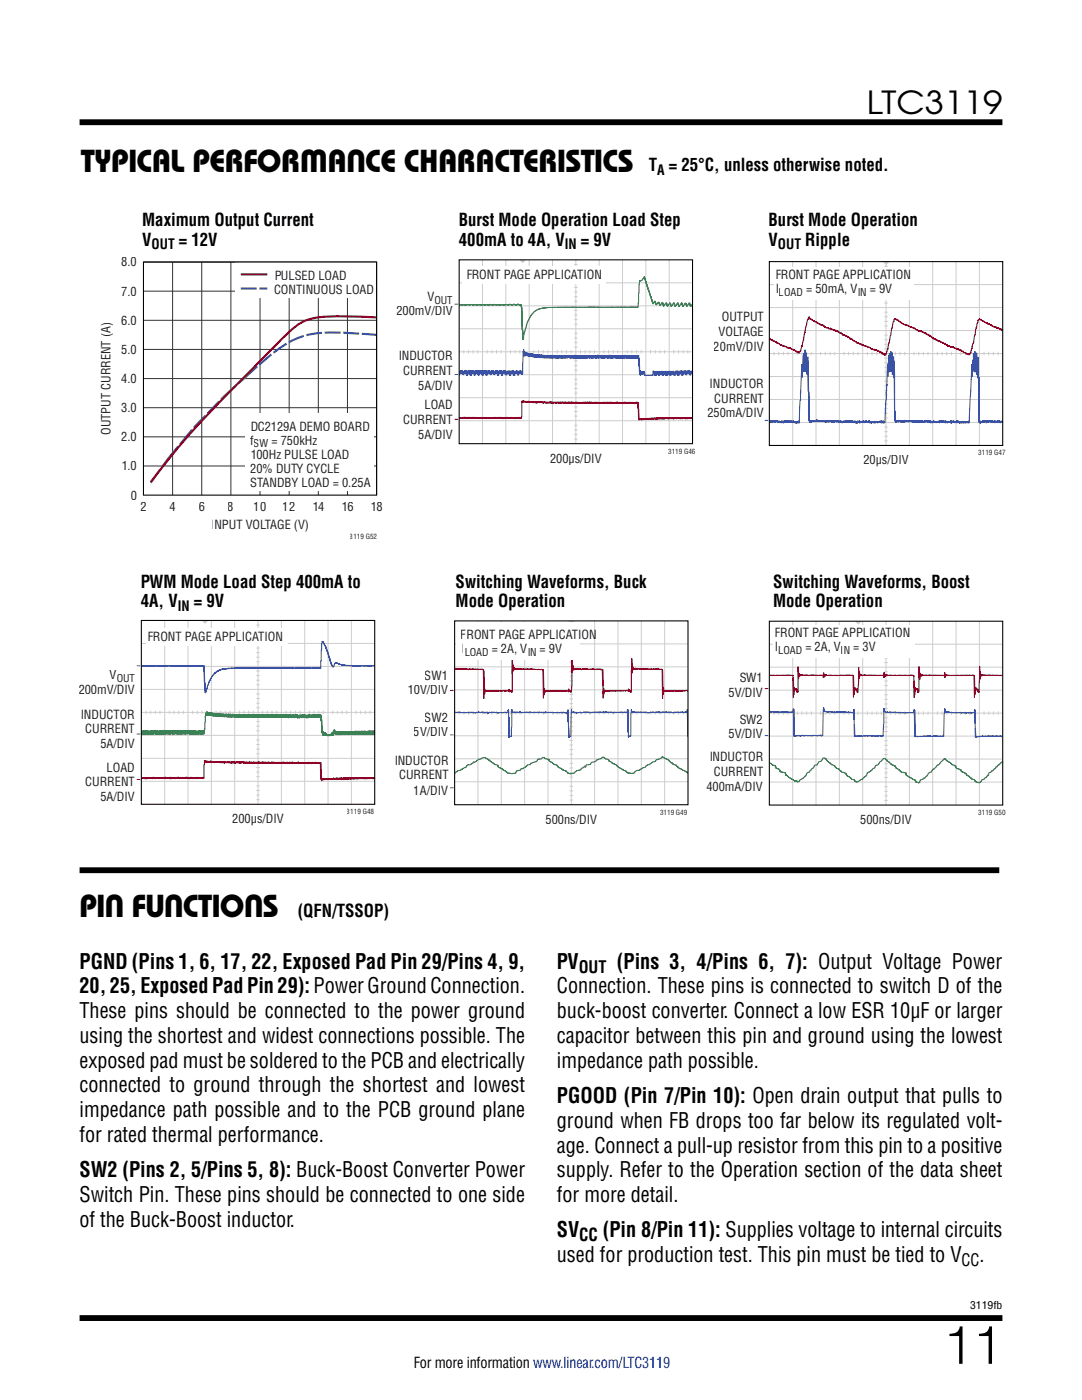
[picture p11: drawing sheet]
<svg xmlns="http://www.w3.org/2000/svg" width="216mm" height="279mm" viewBox="0 0 216 279" stroke-linecap="round" stroke-linejoin="round" font-family="sans-serif">
<defs><g id="words">
<text font-size="10.6" x="188.2" y="272.2">11</text>
<g font-size="6.3">
<text x="173" y="22.8">LTC3119</text>
<text x="16.1" y="34.3">Typical Performance Characteristics</text>
<text x="15.9" y="182.9">Pin Functions</text>
</g>
<g font-size="4.2">
<text x="15.9" y="193.3">PGND (Pins 1, 6, 17, 22, Exposed Pad Pin 29/Pins 4, 9,</text>
<text x="111.1" y="193.3">PV</text>
<text x="123.1" y="193.3">(Pins 3, 4/Pins 6, 7): Output Voltage Power</text>
<text x="15.9" y="198.3">20, 25, Exposed Pad Pin 29):Power Ground Connection.</text>
<text x="15.9" y="203.2">These pins should be connected to the power ground</text>
<text x="111.1" y="198.3">Connection. These pins is connected to switch D of the</text>
<text x="111.1" y="203.2">buck-boost converter. Connect a low ESR 10µF or larger</text>
<text x="15.9" y="208.1">using the shortest and widest connections possible. The</text>
<text x="111.1" y="208.1">capacitor between this pin and ground using the lowest</text>
<text x="15.9" y="213.1">exposed pad must be soldered to the PCB and electrically</text>
<text x="111.1" y="213.1">impedance path possible.</text>
<text x="15.9" y="218">connected to ground through the shortest and lowest</text>
<text x="111.1" y="220.1">PGOOD (Pin 7/Pin 10): Open drain output that pulls to</text>
<text x="15.9" y="223">impedance path possible and to the PCB ground plane</text>
<text x="15.9" y="227.9">for rated thermal performance.</text>
<text x="111.1" y="225.1">ground when FB drops too far below its regulated volt-</text>
<text x="111.1" y="230">age. Connect a pull-up resistor from this pin to a positive</text>
<text x="15.9" y="235">SW2 (Pins 2, 5/Pins 5, 8): Buck-Boost Converter Power</text>
<text x="15.9" y="239.9">Switch Pin. These pins should be connected to one side</text>
<text x="111.1" y="234.9">supply. Refer to the Operation section of the data sheet</text>
<text x="111.1" y="239.9">for more detail.</text>
<text x="15.9" y="244.8">of the Buck-Boost inductor.</text>
<text x="111.1" y="251.9">used for production test. This pin must be tied to V</text>
<text x="111.1" y="246.9">SV</text>
<text x="120.3" y="246.9">(Pin 8/Pin 11): Supplies voltage to internal circuits</text>
<text x="195.5" y="251.9">.</text>
</g>
<g font-size="3.5">
<text x="129.4" y="34.2">T = 25°C, unless otherwise noted.</text>
<text x="28.4" y="45.2">Maximum Output Current</text>
<text x="91.6" y="45.2">Burst Mode Operation Load Step</text>
<text x="153.4" y="45.2">Burst Mode Operation</text>
<text x="28.4" y="49">V</text>
<text x="35.7" y="49">= 12V</text>
<text x="91.6" y="49">400mA to 4A, V</text>
<text x="115.9" y="49">= 9V</text>
<text x="153.4" y="49">V</text>
<text x="160.7" y="49">Ripple</text>
<text x="28.1" y="117.3">PWM Mode Load Step 400mA to</text>
<text x="90.9" y="117.3">Switching Waveforms, Buck</text>
<text x="154.3" y="117.3">Switching Waveforms, Boost</text>
<text x="28.1" y="121.2">4A, V</text>
<text x="38.7" y="121.2">= 9V</text>
<text x="90.9" y="121.2">Mode Operation</text>
<text x="154.3" y="121.2">Mode Operation</text>
<text x="59.4" y="182.9">(QFN/TSSOP)</text>
<text x="115.6" y="247.6">CC</text>
</g>
<g font-size="3.4">
<text x="115.5" y="194.2">OUT</text>
<text x="191.9" y="252.7">CC</text>
</g>
<text font-size="3" x="82.5" y="273.1">For more information www.linear.com/LTC3119</text>
<g font-size="2.8">
<text x="131.1" y="34.9">A</text>
<text x="30.2" y="49.7">OUT</text>
<text x="112.7" y="49.7">IN</text>
<text x="155.2" y="49.7">OUT</text>
<text x="35.5" y="121.9">IN</text>
</g>
<g font-size="2.5" fill="#231f20">
<text x="24.2" y="53.2">8.0</text>
<text x="24.2" y="59">7.0</text>
<text x="54.7" y="55.8">PULSED LOAD</text>
<text x="54.7" y="58.6">CONTINUOUS LOAD</text>
<text x="93" y="55.7">FRONT PAGE APPLICATION</text>
<text x="154.7" y="55.7">FRONT PAGE APPLICATION</text>
<text x="154.7" y="58.5">I</text>
<text x="160.8" y="58.5">= 50mA, V</text>
<text x="173.6" y="58.5">= 9V</text>
<text x="24.2" y="64.8">6.0</text>
<text x="79.1" y="62.9">200mV/DIV</text>
<text x="85.3" y="60.1">V</text>
<text x="144" y="64.2">OUTPUT</text>
<text x="24.2" y="70.6">5.0</text>
<text x="79.5" y="71.9">INDUCTOR</text>
<text x="142.4" y="70.1">20mV/DIV</text>
<text x="143.4" y="67.1">VOLTAGE</text>
<text x="24.2" y="76.4">4.0</text>
<text x="80.4" y="74.9">CURRENT</text>
<text x="83.5" y="77.8">5A/DIV</text>
<text x="141.6" y="77.4">INDUCTOR</text>
<text x="24.2" y="82.3">3.0</text>
<text x="84.7" y="81.7">LOAD</text>
<text x="141.2" y="83.3">250mA/DIV</text>
<text x="142.5" y="80.3">CURRENT</text>
<text x="22" y="86.8" transform="rotate(-90 22 86.8)">OUTPUT CURRENT (A)</text>
<text x="24.2" y="88.1">2.0</text>
<text x="49.9" y="85.9">DC2129A DEMO BOARD</text>
<text x="49.9" y="88.8">f</text>
<text x="54.2" y="88.8">= 750kHz</text>
<text x="80.4" y="84.6">CURRENT</text>
<text x="83.5" y="87.6">5A/DIV</text>
<text x="24.2" y="93.9">1.0</text>
<text x="49.9" y="91.6">100Hz PULSE LOAD</text>
<text x="49.9" y="94.4">20% DUTY CYCLE</text>
<text x="109.8" y="92.3">200µs/DIV</text>
<text x="172.3" y="92.7">20µs/DIV</text>
<text x="26.1" y="99.7">0</text>
<text x="49.9" y="97.2">STANDBY LOAD = 0.25A</text>
<text x="28" y="102.1">2</text>
<text x="33.8" y="102.1">4</text>
<text x="39.6" y="102.1">6</text>
<text x="42.1" y="105.5">INPUT VOLTAGE (V)</text>
<text x="45.5" y="102.1">8</text>
<text x="50.7" y="102.1">10</text>
<text x="56.5" y="102.1">12</text>
<text x="62.3" y="102.1">14</text>
<text x="68.1" y="102.1">16</text>
<text x="73.9" y="102.1">18</text>
<text x="29.4" y="128">FRONT PAGE APPLICATION</text>
<text x="92" y="127.5">FRONT PAGE APPLICATION</text>
<text x="92" y="130.3">I</text>
<text x="98.1" y="130.3">= 2A, V</text>
<text x="107.7" y="130.3">= 9V</text>
<text x="154.6" y="127.2">FRONT PAGE APPLICATION</text>
<text x="154.6" y="130">I</text>
<text x="160.7" y="130">= 2A, V</text>
<text x="170.3" y="130">= 3V</text>
<text x="21.9" y="135.6">V</text>
<text x="84.7" y="135.8">SW1</text>
<text x="147.5" y="136.2">SW1</text>
<text x="15.7" y="138.4">200mV/DIV</text>
<text x="16.1" y="143.4">INDUCTOR</text>
<text x="81.3" y="138.6">10V/DIV</text>
<text x="145.4" y="139">5V/DIV</text>
<text x="17" y="146.4">CURRENT</text>
<text x="20" y="149.3">5A/DIV</text>
<text x="82.6" y="147">5V/DIV</text>
<text x="84.7" y="144.2">SW2</text>
<text x="145.4" y="147.3">5V/DIV</text>
<text x="147.5" y="144.5">SW2</text>
<text x="21.3" y="154">LOAD</text>
<text x="78.7" y="152.6">INDUCTOR</text>
<text x="79.6" y="155.5">CURRENT</text>
<text x="141.5" y="151.9">INDUCTOR</text>
<text x="142.4" y="154.8">CURRENT</text>
<text x="17" y="156.9">CURRENT</text>
<text x="20" y="159.9">5A/DIV</text>
<text x="82.5" y="158.7">1A/DIV</text>
<text x="141" y="157.9">400mA/DIV</text>
<text x="46.3" y="164.3">200µs/DIV</text>
<text x="108.9" y="164.4">500ns/DIV</text>
<text x="171.7" y="164.4">500ns/DIV</text>
</g>
<g font-size="2.1" fill="#231f20">
<text x="155.4" y="59">LOAD</text>
<text x="171.1" y="59">IN</text>
<text x="86.7" y="60.6">OUT</text>
<text x="50.6" y="89.3">SW</text>
<text x="92.7" y="130.9">LOAD</text>
<text x="105.2" y="130.9">IN</text>
<text x="155.3" y="130.5">LOAD</text>
<text x="167.8" y="130.5">IN</text>
<text x="23.3" y="136.1">OUT</text>
</g>
<text font-size="2.1" x="193.6" y="261.2">3119fb</text>
<g font-size="1.4" fill="#231f20">
<text x="133.3" y="90.5">3119 G46</text>
<text x="195.2" y="90.9">3119 G47</text>
<text x="69.8" y="107.6">3119 G52</text>
<text x="69.2" y="162.5">3119 G48</text>
<text x="131.7" y="162.6">3119 G49</text>
<text x="195.2" y="162.6">3119 G50</text>
</g>
</g></defs>
<path d="M15.9 24.4h184.1M15.9 263h184.1" fill="none" stroke="#000" stroke-width="1.2" stroke-linecap="butt"/>
<g fill="none" stroke="#cdcdcd" stroke-width=".2">
<path d="M91.6 56.4h46.6M96.3 51.9v36.6M100.9 51.9v36.6M105.6 51.9v36.6M110.2 51.9v36.6M114.6 59.2h.7M114.6 58.3h.7M114.6 57.4h.7M114.6 55.5h.7M114.6 54.6h.7M114.6 53.7h.7M114.6 52.8h.7"/>
<path d="M114.9 51.9v36.6M119.6 51.9v36.6M124.2 51.9v36.6M128.9 51.9v36.6M133.5 51.9v36.6M91.6 79.4h46.6M91.6 74.8h46.6M91.6 70.2h46.6M91.6 65.6h46.6M91.6 61h46.6M92.6 69.8v.8M93.5 69.8v.8"/>
<path d="M94.4 69.8v.8M95.3 69.8v.8M97.2 69.8v.8M98.1 69.8v.8M99.1 69.8v.8M100 69.8v.8M101.9 69.8v.8M102.8 69.8v.8M103.7 69.8v.8M104.7 69.8v.8M106.5 69.8v.8M107.5 69.8v.8"/>
<path d="M108.4 69.8v.8M109.3 69.8v.8M111.2 69.8v.8M112.1 69.8v.8M113 69.8v.8M114 69.8v.8M114.6 78.5h.7M114.6 77.5h.7M114.6 76.6h.7M114.6 75.7h.7M114.6 73.9h.7M114.6 73h.7"/>
<path d="M114.6 72h.7M114.6 71.1h.7M114.6 69.3h.7M114.6 68.4h.7M114.6 67.5h.7M114.6 66.5h.7M114.6 64.7h.7M114.6 63.8h.7M114.6 62.9h.7M114.6 61.9h.7M114.6 60.1h.7M115.8 69.8v.8"/>
<path d="M116.8 69.8v.8M117.7 69.8v.8M118.6 69.8v.8M120.5 69.8v.8M121.4 69.8v.8M122.4 69.8v.8M123.3 69.8v.8M125.1 69.8v.8M126.1 69.8v.8M127 69.8v.8M127.9 69.8v.8M129.8 69.8v.8"/>
<path d="M130.7 69.8v.8M131.7 69.8v.8M132.6 69.8v.8M134.5 69.8v.8M135.4 69.8v.8M136.3 69.8v.8M137.3 69.8v.8M91.6 84h46.6M114.6 87.6h.7M114.6 86.7h.7M114.6 85.8h.7M114.6 84.9h.7"/>
<path d="M114.6 83h.7M114.6 82.1h.7M114.6 81.2h.7M114.6 80.3h.7"/>
</g>
<path d="M103.8 51.9h1l-.5 .5z" fill="#cdcdcd" stroke="#cdcdcd" stroke-width=".2"/>
<path d="M91.7 83.5v.1l.1-.3 .1 .3v-.3l.2 .2v-.2l.1 .3v-.3v.3l.2-.4 .1 .3v-.3l.1 .4 .1-.4 .1 .3v-.2l.2 .2v-.2l.1 .2v-.2v.3l.2-.4 .1 .3v-.3v.3l.1-.2 .1 .2v-.3v.3v-.3l.1 .3v-.2l.2 .2v-.3l.1 .3v-.2l.1 .3 .1-.4 .2 .3 .1-.3 .1 .3 .1-.2 .1 .2v-.2l.1 .3v-.3v.3l.1-.3 .1 .2v-.3l.2 .4v-.3l.2 .2v-.3l.1 .4v-.3v.2v-.2l.1 .2v-.2l.1 .3v-.3l.1 .3v-.3l.1 .2v-.3l.1 .4v-.3l.1 .3 .1-.3 .1 .3 .1-.3v.3l.2-.3v.3v-.3l.1 .3v-.3l.2 .3v-.3l.1 .3 .1-.3 .1 .2v-.2l.2 .3 .1-.3v.3l.1-.3v.3l.1-.3 .2 .3 .1-.4 .2 .4 .1-.4v.3l.1-.2v.2l.1-.2 .1 .2v-.2v.2v-.3l.1 .4v-.3l.2 .2v-.3l.1 .4v-.3v.3l.2-.3 .1 .2v-.2l.1 .3 .1-.4 .1 .4v-.3l.2 .3v-.4l.1 .4v-.3l.1 .3v-.2l.1 .1v-.3l.1 .4v-.3v.3l.2-.3 .1 .2v-.3l.1 .3v-.2v.3l.1-.4 .1 .4v-.3l.2 .2v-.3l.1 .4v-.3l.1 .3 .1-.3 .1 .2v-.2v.3l.1-.3v.2l.1-.2v.2v-.3l.1 .4v-.3l.1 .3 .1-.4 .1 .3v-.3l.1 .4 .1-.3 .1 .2v-.2l.2 .3 .1-.4v.4l.1-.3 .1 .2 .1-.2 .1 .3 .1-.4 .1 .3v-.2l.2 .3v-.4l.2 .4v-.3v.2l.1-.2 .1 .3v-.3l.1 .3 .1-3.5 .1 .1v-.2l.1 .3 .1-.3 .1 .3v-.4l.1 .4v-.2v.2l.2-.3v.3v-.3l.2 .3v-.3l.1 .3v-.2v.2l.2-.3 .1 .3v-.3l.1 .4v-.4v.4l.1-.3 .1 .2 .1-.2v.3l.1-.3 .1 .3v-.3l.1 .3 .1-.3 .1 .3v-.3v.3l.1-.3 .1 .2 .1-.2v.3l.1-.3v.3l.1-.3 .1 .3v-.3l.1 .4 .1-.4 .1 .4v-.4v.3l.1-.3 .2 .3v-.3v.3l.1-.3 .1 .3v-.2v.2l.1-.3v.3l.1-.3 .2 .3v-.2l.2 .2v-.2l.1 .3v-.3l.1 .3 .1-.3 .1 .2 .1-.2v.2v-.2l.1 .3v-.3l.1 .3v-.3l.1 .3v-.3l.1 .2v-.2l.2 .3 .1-.3 .1 .2v-.2l.1 .3 .1-.3v.2l.1-.3v.4v-.3l.1 .3v-.3l.1 .2v-.2l.2 .3 .1-.3 .1 .3 .2-.3v.2l.1-.2v.3l.1-.3v.3l.1-.3 .1 .3v-.2l.2 .1v-.2l.2 .3v-.3l.1 .3 .1-.3 .1 .3v-.3v.3l.1-.3 .1 .3v-.3l.2 .2v-.2l.1 .3v-.3l.1 .3 .1-.3 .1 .3v-.3l.1 .3v-.2l.1 .2 .1-.3 .1 .3 .1-.3 .2 .3 .1-.3 .1 .3 .1-.3 .1 .3v-.3l.2 .3v-.3l.1 .2v-.2l.1 .3v-.2l.2 .1v-.2l.1 .3v-.2l.1 .2v-.2l.2 .2v-.2v.3l.2-.4v.3v-.3l.1 .3 .1-.3 .1 .3v-.3l.1 .3v-.2l.1 .2 .1-.3 .1 .3v-.2v.2l.2-.3v.3l.1-.3v.4v-.3l.2 .2v-.3l.1 .3 .1-.3 .1 .3v-.3l.1 .3v-.2l.1 .2v-.2l.1 .1v-.2l.1 .3v-.3v.3l.2-.3v.3v-.3l.1 .4 .1-.4 .1 .2v-.2l.1 .3v-.2l.1 .2 .1-.3 .1 .3 .1-.2v.2l.1-.3 .1 .3v-.3l.1 .3v-.3l.1 .4v-.4v.3l.1-.2 .1 .2v-.2l.1 .1v-.2l.2 .3v-.3l.2 .3v-.3v.3l.1-.3v.3v-.3l.1 .4v-.3l.1 .2v-.2l.1 .2v-.3l.1 .3v-.3v.3l.1-.2 .1 .2 .1-.3 .1 .3 .2-.2v.2v-.2l.1 .3v-.3l.2 .2v-.3v.3l.2-.3 .1 .4 .1-.3 .1 .2 .1-.3v.3l.1-.2v.2l.1-.3 .1 .3v-.3l.1 .3 .1-.3 .1 .3 .1-.3 .1 .3v-.2l.1 .3v-.4l.1 .4 .1-.4 .1 .3v-.2l.1 .2 .1-.3 .1 .4v-.4v.4l.2-.4 .1 .3v-.3v.3l.1-.2 .1 .2v-.3l.1 .3v-.3v.3l.1-.2v.2v-.3l.2 .3v-.2l.2 .2v-.3l.1 .3v-.3l.2 .4v-.4l.1 .3 .1-.2v.2l.1-.3 .1 .3v-.2l.1 .2v-.3l.2 .3v-.3v.3l.2-.3 .1 .3 .2-.2 .1 .2v-.3v.3l.1-.2 .1 .2v-.3l.1 .3v-.2l.1 .2 .1-.3 .1 .3v-.2v.2l.1-.2v.2l.1-.3 .1 .3 .1-.3 .1 .3v-.3l.1 .3v-.2l.2 .1v-.1l.1 .3v-.3v.2l.1-.3 .1 .3 .1-.2v.2l.1-.2v.2l.1-.3 .1 .3v-.2l.1 1.2v-1.2l.2 3.6v-.2l.2 .1v-.2l.1 .2v-.3v.3l.2-.3 .1 .4v-.4v.3l.1-.3 .1 .2v-.2l.1 .3v-.3l.1 .2v-.2l.1 .2v-.3l.1 .3 .1-.2 .1 .2v-.3l.1 .4v-.3l.2 .2v-.3l.1 .3 .1-.2 .1 .2v-.3l.1 .3v-.2l.2 .2v-.3l.1 .3v-.3l.2 .2v-.2l.1 .3v-.3v.3v-.3l.1 .3v-.3l.1 .2v-.2l.1 .3v-.3l.1 .3 .1-.3 .1 .3v-.3l.1 .3 .1-.4 .1 .4 .1-.3v.3v-.3l.1 .2v-.2l.1 .3v-.3l.1 .2v-.2l.1 .2v-.3l.1 .4 .1-.3v.2l.1-.3 .1 .3v-.2v.3l.1-.3v.2l.1-.3v.4v-.3l.2 .2v-.3l.2 .4 .1-.3 .1 .2v-.3l.1 .3v-.2l.1 .2 .1-.2 .1 .2v-.2l.1 .2v-.3l.1 .3v-.3l.1 .4v-.3l.1 .2v-.2l.1 .1v-.2l.1 .3v-.2l.2 .2v-.2v.2l.1-.3 .1 .3v-.3l.2 .4 .1-.4 .2 .3 .1-.3 .1 .2v-.2l.1 .3v-.3v.3l.2-.3v.3l.1-.3 .2 .3v-.3v.3l.1-.2v.2l.1-.2 .1 .1v-.2v.4l.1-.3 .2 .1v-.2l.1 .3v-.2l.1 .2v-.3l.1 .3v-.3l.1 .3v-.2l.1 .2 .1-.3 .1 .4v-.3l.1 .2 .1-.3v.3l.1-.2 .1 .2 .1-.3 .1 .3 .1-.3 .1 .2v-.2l.1 .3v-.2l.1 .2v-.3l.1 .3v-.3v.3l.1-.2 .1 .1" fill="none" stroke="#900027" stroke-width=".21"/>
<path d="M138.1 74.4v-.4v.6l-.1-.6-.1 .7v-.7v.6l-.1-.5-.1 .8-.2-.9v.6l-.1-.6v.7l-.1-.7v.6v-.6l-.1 .6-.1-.6-.1 .8-.1-.1v.1l-.1-.8v.8l-.1-.8v.6l-.1-.6-.1 .7-.2-.7-.1 1-.1-1v.9l-.1-.9v.6l-.1-.6-.1 .7v-.7v.6l-.1-.6-.2 .7v-.7v.9l-.2 .1-.1-1v1v-1l-.2 .6v-.5v.6l-.2-.7-.1 1-.2-.3v.3l-.1-1v.7l-.1-.7v.6l-.1-.6-.1 .7v-.6l-.1 .7v-.8v.7l-.1-.5-.1 .8-.1-1v1l-.1-1v.7l-.1-.7v.7l-.1-.7v.7l-.1-.6v.6l-.1-.7v.9h-.2v.1l-.1-1v1l-.1-.9v.6l-.1-.7-.1 .7v-.6v.7l-.2-.8-.1 .9-.1-.9-.1 .9v-.9l-.1 .7-.1-.7-.1 .7v-.7l-.1 .7v-.6l-.2 .9-.1-.9v.9l-.1-.9v.6l-.1-.6v.6v-.6l-.1 .6v-.7l-.1 .7v-.6l-.1 .9h-.1l-.1-.9v.9l-.1-1v.6l-.1-.5v.6l-.1-.7v.6l-.1-.6-.1 1-.1-.2-.1 .2-.3-.2v.2l-.5-.2-.5 .2-.2-1v.6l-.1-.5v.6l-.2-.7v.7l-.1-.6v.6l-.1-.6-.2 .8v-.6v.6l-.2-2.1v1.5l-.1-2.9v1.7l-.2-2.2v.6l-.1-.6v.6l-.1-.6v.6v-.6l-.1 .6v-.6l-.1 .6v-.6l-.1 .6v-.6v.6l-.1-.6-.1 .6v-.6v.6l-.2-.6v.6l-.1-.6v.7l-.1-.7v.6l-.1-.6-.1 .6v-.6v.6l-.1-.6-.1 .6v-.6l-.1 .6v-.6v.6l-.1-.6-.1 .6-.1-.6v.6l-.1-.6v.6l-.1-.6v.6l-.1-.6v.6v-.6v.6l-.1-.6v.6l-.1-.6-.1 .6-.1-.7v.7l-.1-.6-.1 .6v-.6l-.1 .6-.1-.6-.1 .6-.1-.6v.6l-.1-.6-.1 .6v-.6v.6l-.2-.6-.1 .6v-.6v.6l-.1-.6-.1 .6-.1-.6v.6l-.1-.6v.6l-.1-.6v.6v-.6l-.1 .6-.1-.6v.6l-.1-.6-.1 .6v-.6v.6l-.1-.6v.6l-.1-.6-.1 .6v-.6v.6l-.1-.6v.6l-.1-.6v.6l-.1-.6v.6l-.1-.6v.6l-.1-.6v.6l-.2-.7v.7l-.1-.6v.6l-.1-.6v.6l-.1-.6-.1 .6-.1-.6v.6l-.1-.6v.6l-.1-.6-.1 .6v-.6l-.1 .6v-.6v.6l-.1-.6-.1 .6v-.6v.6l-.1-.6v.6l-.1-.6-.1 .6-.1-.6v.6l-.1-.7v.7l-.1-.6v.6v-.6v.6l-.1-.6-.1 .5-.1-.5-.1 .5v-.5l-.2 .6v-.6v.6l-.2-.7v.7l-.1-.6v.6l-.1-.6-.1 .6v-.6v.6l-.1-.6-.1 .6-.1-.6v.6l-.1-.6v.6l-.2-.6-.1 .6v-.6v.6l-.1-.6-.1 .6v-.6v.6l-.1-.6-.1 .6-.1-.6v.6l-.1-.6v.6l-.2-.6v.6l-.2-.6v.6l-.1-.6v.6l-.1-.6v.6v-.6l-.1 .6v-.6l-.1 .6-.1-.6v.5l-.1-.5v.6l-.1-.6-.1 .6-.1-.6-.1 .6v-.6v.6l-.1-.6v.6l-.2-.6v.6v-.6l-.1 .6v-.6l-.1 .6v-.6l-.1 .6-.1-.6-.1 .6v-.6l-.1 .7-.1-.7v.6l-.1-.6v.6l-.2-.6v.6v-.6l-.1 .6v-.7l-.1 .7-.1-.7-.1 .7v-.7v.7l-.1-.6v.6l-.1-.6-.1 .6-.1-.6v.6l-.1-.6v.6l-.1-.6v.6l-.1-.6v.6l-.2-.6v.5l-.1-.5v.5l-.1-.5-.1 .6-.1-.6v.6l-.1-.6-.1 .6-.1-.6v.6v-.6l-.1 .6v-.6l-.1 .6v-.6v.6l-.1-.6v.6l-.1-.6v.6l-.2-.6v.6l-.2-.6v.6l-.2-.6-.1 .6v-.6v.6l-.1-.6v.5l-.1-.5v.5l-.1-.6v.7l-.1-.6v.6l-.1-.6v.6l-.1-.6v.6l-.1-.6v.6l-.1-.6-.1 .6v-.6l-.1 .6v-.6l-.1 .6v-.6l-.1 .6v-.6l-.1 .6v-.6v.6l-.1-.7-.1 .7-.1-.6v.6l-.2-.7v.7l-.1-.6v.6v-.6l-.1 .6v-.6l-.1 .6v-.6v.6l-.2-.7-.1 .7v-.6l-.1 .6-.1-.7v.7l-.1-.6-.1 .6-.1-.6v.5l-.1-.6v.7v-.6l-.1 .6v-.6l-.1 .6v-.7l-.1 .7-.1-.7v.6l-.1-.6v.6l-.1-.6v.7l-.1-.6v.6l-.1-.7v.6l-.1-.6-.1 .7v-.7l-.1 .6-.1-.6-.1 .6v-.6v.6l-.1-.6v.6l-.1-.7-.1 .7v-.6v.6l-.1-.6-.1 .6-.1-.6v.6l-.1-.7-.2 .6-.1-.7-.2 .7v-.7v.6l-.1-.6v.6l-.2-.6v.6l-.1-.6v.6l-.1-.6-.1 .6v-.7l-.1 .6v-.6l-.1 .6-.1-.7v.7l-.1-.7-.2 .7v-.8v.7l-.1-.6-.1 .6-.1-.7v.8v-.9l-.1 .7v-.6l-.1 .7v-.9v1l-.1-1.4-.3 5.1-.2-.8v.6l-.1-.6v.6l-.1-.6v.6l-.1-.6v.7l-.1-.7-.1 .9-.2-.8v.8l-.1-.9-.1 .6-.1-.6v.6l-.1-.6v.6l-.1-.5-.1 .8v-.1l-.1 .1-.1-.9-.1 .9v-.9v.6l-.1-.6v.6l-.1-.6v.6l-.1-.6v.7l-.1-.7v.6l-.1-.6v1l-.2-.1v-.9l-.1 .9v-.9l-.1 .6v-.6v.6l-.2-.6v.7l-.1-.7v.6l-.1-.5v.7l-.2 .1-.1-.9v.8l-.1-.8v.6l-.1-.6v.6l-.1-.6-.1 .6v-.6l-.2 .9-.1-.9v.9l-.2-1-.1 .7-.1-.6v.6l-.1-.6-.1 .9-.2-1v1l-.1-.9-.1 .6-.1-.7v.7l-.2-.6-.1 .8-.1-.7-.1 .7-.1-.9-.1 .7-.1-.7v.7l-.1-.7v.6l-.1-.5-.1 .9-.2-.9-.1 .6v-.6l-.1 .6v-.6v.6l-.1-.6v.6l-.1-.6v.8l-.2 .1-.1-.9v.9l-.1-1v.6l-.1-.5-.1 .6v-.6l-.1 .6v-.6l-.2 .9v-.2v.2l-.1-.1-.1 .1v-1v1l-.1-.9v.6l-.1-.6v.6l-.2-.6v.6l-.1-.7v.7l-.1-.7v1h-.1l-.1-1v.9l-.1-.9v.7l-.2-.7v.7l-.1-.7-.1 .7v-.6l-.1 .9-.2-.9v.9v-1l-.1 .7-.1-.7v.7l-.2-.7-.1 .6v-.5l-.1 .9-.1-.1v.1l-.1-1v1l-.1-.9-.1 .6v-.7v.7l-.1-.6-.1 .6v-.6l-.1 .9h-.2v-1v1l-.1-1v.7l-.1-.7v.7l-.1-.6v.6l-.1-.6v.6l-.1-.6v.6v-.5l-.1 .7-.1-.5v.5l-.1-.8-.1 .6-.1-.6v.6l-.1-.6v.6l-.1-.6v.6l-.1-.6-.1 .8" fill="none" stroke="#3a52a4" stroke-width=".21"/>
<path d="M138.1 60.8l-.3 .4-.3-.8-.5 .8-.2-.8-.5 .8v-.2l-.1 .2-.2-.8-.5 .8-.3-.8-.4 .8-.1-.2v.2l-.3-.8-.4 .8-.3-.8-.5 .8-.1-.6v.3l-.2-.5-.5 .7-.2-.8-.5 .7-.3-.7-.5 .6-.2-.8-.4 .6-1.8-5.5-.4 .8-.5 .1-.3 5.2h-1.1l-.2 .1-.1-.2-.2 .2-.1-.1-.1 .1-1.6-.1-.6 .1-.1-.1-.5 .1-.7-.1-.3 .1-1.2-.1v.1l-1.2-.1-.7 .1-.2-.2-1.1 .2-2.8-.1-2.1 .1-.4-.1-2 .1-.4-.1-1.9 .3-1.1 .6-.9 1.2-.7 1.5-.7 2.9-.3-7.1v.6l-.1-.5-.1 .2-.1-.2v.1l-.1-.1-.1 .1-.2-.3-.2 .4-.5-.3-.3 .3-.2-.2v.1l-.1-.1-.1 .1-.2-.2-.2 .3-.5-.3-.3 .3-.1-.2v.1l-.1-.1-.2 .1-.2-.2-.2 .3-.2-.2-.2 .1-.1-.2-.3 .2-.1-.1-.3 .1-.1-.2-.3 .3-.1-.2-.2 .1-.2-.2-.3 .3v-.2l-.2 .1-.3-.2-.1 .2-.2-.1-.3 .1v-.2v.2l-.1-.2-.3 .3-.1-.2v.1l-.1-.1-.2 .1v-.1l-.3 .2-.2-.2-.2 .1-.2-.2-.1 .3-.6-.3-.3 .3-.1-.2-.2 .1-.3-.1-.1 .2-.3-.3-.2 .2-.1-.2-.2 .3-.2-.3v.2l-.1-.2v.2h-.2" fill="none" stroke="#36864b" stroke-width=".21"/>
<path d="M91.6 51.9h46.6v36.6h-46.6z" fill="none" stroke="#000" stroke-width=".21"/>
<path d="M90.7 83.7h.7" fill="none" stroke="#900027" stroke-width=".2"/>
<path d="M90.7 74.7h.7" fill="none" stroke="#3a52a4" stroke-width=".2"/>
<path d="M90.7 60.7h.7" fill="none" stroke="#36864b" stroke-width=".2"/>
<path d="M92.2 53h28.6v3.6h-28.6z" fill="#fff"/>
<g fill="none" stroke="#cdcdcd" stroke-width=".2">
<path d="M153.5 56.8h46.6M158.2 52.2v36.7M162.8 52.2v36.7M167.5 52.2v36.7M172.1 52.2v36.7M176.4 59.5h.7M176.4 58.6h.7M176.4 57.7h.7M176.4 55.9h.7M176.4 55h.7M176.4 54h.7M176.4 53.1h.7"/>
<path d="M176.8 52.2v36.7M181.5 52.2v36.7M186.1 52.2v36.7M190.8 52.2v36.7M195.4 52.2v36.7M153.5 79.7h46.6M153.5 75.1h46.6M153.5 70.6h46.6M153.5 66h46.6M153.5 61.4h46.6M154.4 70.2v.7M155.4 70.2v.7"/>
<path d="M156.3 70.2v.7M157.2 70.2v.7M159.1 70.2v.7M160 70.2v.7M161 70.2v.7M161.9 70.2v.7M163.8 70.2v.7M164.7 70.2v.7M165.6 70.2v.7M166.6 70.2v.7M168.4 70.2v.7M169.3 70.2v.7"/>
<path d="M170.3 70.2v.7M171.2 70.2v.7M173.1 70.2v.7M174 70.2v.7M174.9 70.2v.7M175.9 70.2v.7M176.4 78.8h.7M176.4 77.9h.7M176.4 77h.7M176.4 76.1h.7M176.4 74.2h.7M176.4 73.3h.7"/>
<path d="M176.4 72.4h.7M176.4 71.5h.7M176.4 69.6h.7M176.4 68.7h.7M176.4 67.8h.7M176.4 66.9h.7M176.4 65.1h.7M176.4 64.1h.7M176.4 63.2h.7M176.4 62.3h.7M176.4 60.5h.7M177.7 70.2v.7"/>
<path d="M178.7 70.2v.7M179.6 70.2v.7M180.5 70.2v.7M182.4 70.2v.7M183.3 70.2v.7M184.2 70.2v.7M185.2 70.2v.7M187 70.2v.7M188 70.2v.7M188.9 70.2v.7M189.8 70.2v.7M191.7 70.2v.7"/>
<path d="M192.6 70.2v.7M193.6 70.2v.7M194.5 70.2v.7M196.4 70.2v.7M197.3 70.2v.7M198.2 70.2v.7M199.1 70.2v.7M153.5 84.3h46.6M176.4 88h.7M176.4 87.1h.7M176.4 86.1h.7M176.4 85.2h.7"/>
<path d="M176.4 83.4h.7M176.4 82.5h.7M176.4 81.6h.7M176.4 80.6h.7"/>
</g>
<path d="M176.3 52.2h1l-.5 .5z" fill="#cdcdcd" stroke="#cdcdcd" stroke-width=".2"/>
<path d="M200 65.9l-.1-.1v.1l-.1-.2v.2l-.1-.3v.1l-.2-.2v.3l-.3-.4v.2l-.1-.2-.1 .3-.3-.5v.2l-.4-.3v.2l-.1-.2v.1l-.1-.1v.1l-.3-.4-.1 .2-.3-.4v.2l-.1-.2v.1l-.1-.1-.1 .1-.1-.3v.2l-.2-.3v.2l-.2-.2v.1l-.2-.3v.2l-.2-.3v.2l-.2-.3v.1l-.2-.2v.1l-.2-.2v.1l-.1-.2v.2l-.2-.1-.3 .9-1 5h-.1l-.2 1-.1-.2-.2 .5-.1-.3-.1 .2-.1-.3v.2l-.1-.2-.1 .2-.1-.2v.2l-.1-.4v.2l-.1-.2v.1l-.3-.1v.1l-.2-.4v.2l-.2-.2-.1 .2v-.4l-.1 .2v-.2l-.1 .2-.1-.2v.2l-.4-.5v.2l-.1-.1v.1l-.2-.3-.2 .2-.2-.3v.2l-.2-.3v.1h-.1v.1l-.1-.2v.2v-.2l-.1 .1-.2-.2v.2l-.3-.3-.3 .1-.1-.2v.1v-.3l-.1 .3v-.3v.2l-.3-.1v-.2v.2l-.1-.3v.1l-.1-.1v.1l-.2-.2v.2l-.1-.3v.2l-.2-.3v.2l-.1-.2-.1 .2v-.2l-.1 .1-.1-.3-.1 .2-.3-.3v.2l-.1-.3v.2l-.1-.1v.1l-.2-.4v.3l-.2-.4-.1 .2-.3-.4v.2l-.1-.3-.1 .3-.2-.5-.1 .2-.1-.3v.2l-.3-.4v.2l-.1-.2v.2l-.1-.2v.2l-.3-.6-.1 .3-.1-.2v.2l-.3-.4v.2l-.2-.3v.2l-.1-.2v.2v-.3l-.1 .2v-.2l-.1 .2v-.2v.2l-.1-.2v.2l-.1-.2-.1 .1-.1-.2v.2l-.4-.4v.1l-.2-.2v.2l-.1-.3v.2l-.2-.3v.2l-.1-.2-.1 .1-.1-.2v.1l-.2-.2v.2l-.1-.2v.2l-.1-.3-.1 .2-.1-.2-.1 .1-.3-.3v.1l-.1-.1-.2 .1v-.2v.2l-.3-.3v.1l-.1-.1-.1 .1-.1-.3v.2l-.1-.2-.1 .1-.3-.4v.2l-.1-.3v.2l-.2-.3v.2l-.2-.3v.1l-.2-.2v.1h-.1v-.2l-.1 .1-.1-.3-.2 .3-.1-.1v.5l-.1-.1-.1 .2-1 5.5-.1-.3-.3 1.2v-.2l-.2 .5-.2-.5-.1 .2-.1-.3-.1 .3-.2-.5-.2 .2-.1-.2v.2l-.2-.4-.1 .2-.1-.2v.2l-.1-.3v.2l-.2-.3-.2 .2v-.2l-.1 .2v-.3v.2l-.1-.3-.1 .3-.4-.4-.1 .2-.2-.4v.2l-.1-.2-.2 .1v-.2v.2l-.1-.2v.2l-.2-.3-.1 .1-.1-.1v.1l-.1-.1v.1l-.1-.3-.2 .2-.3-.4v.3l-.2-.3v.2l-.2-.3v.2l-.1-.2v.1l-.2-.2v.2l-.2-.4v.2l-.1-.1-.1 .2-.4-.5-.1 .2-.1-.3v.2l-.2-.3v.1l-.1-.2v.2l-.2-.4v.2l-.1-.2v.2l-.2-.3v.2l-.1-.2v.2v-.3v.1l-.2-.2-.1 .1v-.2v.2l-.1-.3v.4l-.1-.4v.2l-.1-.3v.2l-.1-.2-.1 .2-.2-.4-.1 .2v-.2l-.2 .1v-.2v.3l-.3-.5v.2l-.1-.2v.2l-.1-.3v.3l-.2-.4v.2v-.2v.2l-.2-.3v.2l-.1-.3v.2l-.2-.3v.2l-.1-.2-.1 .1-.1-.1v.2l-.2-.3v.2v-.4v.3l-.2-.3v.3l-.3-.3v.1l-.4-.2v.1l-.1-.3v.3v-.2l-.2 .2-.1-.3v.2l-.2-.3-.2 .2-.1-.2v.1l-.2-.3v.3v-.3v.2l-.1-.2v.1l-.3-.4v.2l-.1-.2-.1 .2-.1-.2-.1 .1-.5-.5-.2 .2v-.2v.2l-.3-.5v.2l-.1-.2v.2l-.1-.2-.1 .2-.1-.4v.2l-.1-.2-.1 .1-.1-.2v.2l-.2-.3v.1l-.2-.2v.2l-.2-.6-.1 .4-.1-.2v.4l-.1-.1-.4 1.3-.7 4.2-.1-.2-.3 1.2-.1-.2-.2 .5-.1-.3-.1 .2-.1-.3-.2 .2-.1-.3v.2l-.1-.3v.2l-.2-.3-.1 .2-.1-.3v.1l-.1-.2v.2l-.1-.1-.1 .1-.1-.3v.2l-.2-.3v.2l-.1-.2-.1 .2v-.2l-.1 .1-.1-.2-.1 .2v-.2l-.1 .2v-.2v.2l-.2-.4v.2l-.1-.2-.1 .1-.1-.1v.1l-.1-.1v.1v-.2v.1l-.2-.2-.1 .2-.3-.4-.1 .2-.3-.4-.1 .1-.1-.1v.1l-.2-.4-.1 .4v-.3v.1l-.2-.3-.1 .2-.2-.3-.1 .2v-.2l-.1 .2v-.3v.2l-.1-.2-.1 .1v-.2v.2l-.1-.3v.2l-.2-.2v.1l-.1-.2v.2l-.1-.1" fill="none" stroke="#900027" stroke-width=".21"/>
<path d="M200 84.2v-.2l-.1 .3-.1-.3v.4l-.1-.4v.4l-.1-.4v.4l-.2-.5v.5l-.1-.4v.3l-.2-.4v.5v-.4l-.1 .4v-.4v.3l-.1-.3v.4l-.1-.4-.1 .3v-.3l-.2 .4v-.4v.4l-.1-.4v.3l-.1-.3v.4l-.2-.4v.4v-.4l-.1 .4v-.5v.5l-.1-.4v.4l-.2-.5v.4l-.1-.4v.4l-.2-.4-.1 .4-.2-.4v.5v-.5v.4l-.2-.4-.1 .6v-.6v.3l-.1-.3v.3l-.2-.3v.4l-.1-.4v.4l-.1-.3v.3l-.1-.4-.1 .5v-.5v.5l-.2-.3v.3l-.1-.3v.3l-.1-.3v.4l-.1-.4v.4l-.1-.6v.5l-.1-.5v.4l-.1-9.1v9.1l-.2-13.1v4.1v-3.5l-.2 2.8v-4.2v4.4l-.1-4.1-.2 2.9v-3.3v4l-.1-4.2-.2 4-.1-3.6v2.2l-.1-.9-.1 3.4v-2.6v2.4l-.1-1.2-.5 10.6-.1-.4v.5l-.1-.4-.1 .3-.1-.3-.1 .3v-.3v.3l-.1-.2v.2l-.1-.2v.2l-.1-.4v.4l-.2-.3-.1 .4-.2-.5v.4l-.1-.3v.3v-.3l-.2 .4v-.4l-.1 .3v-.3l-.1 .3v-.4l-.1 .5-.1-.4v.3l-.2-.4v.4l-.1-.5v.4l-.1-.3v.4v-.5v.5l-.1-.3v.3l-.1-.3-.1 .3v-.3l-.1 .3v-.3v.3l-.2-.4v.4l-.1-.4v.4l-.1-.5v.4l-.1-.3v.4l-.1-.3v.3v-.4l-.1 .4v-.5v.6l-.1-.6-.1 .5-.1-.3v.3l-.1-.3v.3l-.1-.3v.3l-.2-.4-.1 .4v-.3l-.1 .3v-.3l-.1 .3-.1-.3v.3l-.1-.5-.1 .6v-.4l-.1 .3-.1-.4-.1 .3-.1-.3v.3l-.2-.3v.3l-.1-.4v.4l-.1-.3-.1 .3v-.3l-.1 .2v-.3v.4l-.1-.4v.5l-.1-.4v.3l-.1-.3v.4l-.1-.4v.4l-.1-.4-.1 .4-.1-.4v.4l-.1-.4v.4l-.2-.4v.3l-.2-.3v.3l-.1-.4v.5l-.2-.4-.1 .4-.1-.4v.4l-.1-.4-.1 .3v-.4v.6l-.2-.6v.4l-.1-.4v.4l-.1-.4v.4l-.1-.3v.3l-.1-.4v.5l-.1-.5v.4l-.1-.4v.3l-.1-.3v.3l-.1-.3-.1 .4-.1-.4v.4l-.1-.4v.4l-.1-.3v.4l-.2-.4v.2l-.1-.3v.5l-.1-.5v.4v-.3l-.2 .4v-.4v.4l-.1-.4-.1 .3-.1-.4v.5l-.1-.5v.5l-.1-.3v.3l-.2-.5-.1 .5-.1-.5v.5l-.1-.5v.4l-.2-.4-.1 .4-.1-.4v.3l-.1-.3v.3l-.1-.3v.4l-.1-.4v.3l-.1-.3v.2l-.1-.2v.3l-.1-.3-.1 .3-.2-.3v.3l-.1-.3v.3l-.1-.3v.3l-.2-.3v.3l-.1-.3-.1 .3-.1-.3v.3l-.1-.3v.4l-.1-.5v.5l-.1-.4-.1 .4-.1-.2v.3l-.1-.4v.3l-.1-.3-.1 .3-.1-.4v.5v-.4l-.1 .2-.1-.3v.3l-.2-.3v.3l-.1-.4v.4l-.1-.3v.4l-.2-.4v.3l-.1-.3v.3v-.2l-.1 .3v-.2l-.1 .2-.1-2.3-.1 2.1-.1-12.1v3.4l-.1-4.2-.2 3.5-.1-4.3v3.9l-.1-3.1-.1 3v-4.1v4.1l-.1-3.8-.2 3.2v-3.1v3.8l-.1-3.5-.2 4.4-.1-2.6-.5 11.8-.2-.4v.4l-.1-.4v.5l-.1-.6-.1 .5v-.3v.3l-.1-.3v.3l-.1-.3v.3v-.5l-.1 .5-.1-.4-.1 .3v-.3v.4l-.1-.4v.3l-.1-.3-.1 .4v-.3l-.1 .3-.1-.3v.4l-.1-.5v.3l-.1-.3-.1 .4-.1-.3-.1 .4-.1-.5-.1 .4v-.3l-.1 .3-.1-.3v.3l-.1-.3v.3l-.1-.3v.3l-.1-.3v.4l-.1-.3v.2l-.1-.3v.3l-.1-.3v.2l-.1-.4-.1 .6-.1-.6v.5l-.1-.4v.4l-.1-.3v.3l-.1-.3v.3l-.1-.4v.4l-.1-.5v.5l-.1-.5v.3v-.2l-.2 .4-.1-.4v.4l-.1-.5v.5l-.2-.4-.1 .4-.2-.4-.1 .4v-.4v.4l-.1-.4-.1 .5v-.5v.4l-.1-.4-.1 .4-.2-.4-.1 .5-.1-.3-.1 .2-.1-.2v.3l-.1-.5v.4v-.5v.5l-.2-.3v.3l-.2-.4-.1 .3-.1-.3v.4l-.1-.5v.3l-.1-.3v.3l-.1-.3v.3l-.1-.3v.4v-.4l-.1 .4-.1-.4-.1 .4v-.4v.4l-.1-.4v.4l-.2-.4v.4l-.1-.3v.3l-.1-.4v.5l-.2-.4-.1 .4-.1-.4-.1 .3v-.3v.3l-.1-.3v.3l-.1-.2v.4l-.1-.4v.3l-.1-.4v.3l-.1-.3-.1 .4-.1-.5v.5v-.3v.3l-.1-.4-.1 .4v-.4l-.1 .3-.1-.4-.1 .3-.2-.3v.4l-.1-.4v.2l-.1-.2-.1 .2v-.2v.3l-.1-.3-.1 .4v-.4v.3l-.1-.3-.1 .3v-.3v.4l-.1-.3v.3l-.1-.4v.4l-.1-.4v.4l-.1-.4v.3l-.1-.3-.1 .3v-.3l-.1 .3v-.3l-.1 .4-.1-.5v.4l-.2-.3v.3l-.1-.3-.1 .3v-.3l-.1 .5-.1-.4v.3l-.1-.3v.3v-.4v.3l-.2-.3v.3l-.1-.3v.3l-.1-.3v.3l-.1-.4-.1 .3-.1-.2v.3l-.1-.3v.2l-.1-.3-.1 .3v-.2l-.1 .2v-.2v.3l-.1-.3v.2l-.1-.2-.2 .2v-.2v.2l-.1-.4v.5l-.1-.5v.4l-.1-.2v.2l-.2-.2v.3v-.3l-.1 .3v-.3l-.1 .3-.1-.3-.1 .3-.1-.3v.3l-.2-.3v.4l-.1-.5v.6l-.1-.5-.1 .5-.1-.6v.3l-.1-5.9v5.7l-.1-11.9v6.1l-.1-6.9-.3 3.5v-4.3v3.7l-.1-2.9-.2 3v-4.4v4.4l-.1-3.8-.1 3.2v-3.1v3.7l-.1-3.3-.2 3.3v-1.5v2.7l-.1-2.7-.6 11.8-.1-.5-.1 .4v-.3l-.1 .4-.1-.4-.1 .4-.1-.3v.2l-.1-.3v.4l-.1-.4v.3l-.1-.3v.3v-.3l-.1 .2v-.3v.4l-.1-.5v.5l-.1-.4v.4l-.1-.3v.3l-.1-.3v.3l-.1-.5v.4l-.1-.3-.1 .4-.1-.4v.4l-.1-.5v.4v-.4l-.1 .4-.1-.4-.1 .4v-.4l-.1 .5v-.5v.4l-.1-.3v.3l-.2-.4-.1 .5-.2-.4v.4v-.5l-.1 .6-.1-.4v.3l-.1-.4v.4l-.1-.4v.3l-.1-.4v.6l-.1-.4v.2l-.1-.3v.4l-.1-.4v.4l-.1-.4v.3l-.1-.3v.3v-.3l-.1 .4-.1-.4v.4l-.1-.4v.4l-.1-.5-.1 .3-.2-.3v.4l-.1-.4-.1 .3-.1-.3v.4v-.3l-.1 .2v-.3l-.1 .3v-.3v.4l-.1-.4-.1 .4v-.4v.4l-.1-.3v.3l-.2-.4v.4l-.1-.4v.5l-.1-.1" fill="none" stroke="#3a52a4" stroke-width=".21"/>
<path d="M153.5 52.2h46.6v36.7h-46.6z" fill="none" stroke="#000" stroke-width=".21"/>
<path d="M152.6 83.9h.7" fill="none" stroke="#3a52a4" stroke-width=".2"/>
<path d="M154.5 53.3h27.9v6.5h-27.9z" fill="#fff"/>
<g fill="none" stroke="#cdcdcd" stroke-width=".2">
<path d="M90.7 137.7h46.6M90.7 133.1h46.6M90.7 128.5h46.6M95.4 123.9v36.7M100 123.9v36.7M104.7 123.9v36.7M109.3 123.9v36.7M113.6 139.5h.8M113.6 138.6h.8M113.6 136.8h.8M113.6 135.8h.8M113.6 134.9h.8"/>
<path d="M113.6 134h.8M113.6 132.2h.8M113.6 131.3h.8M113.6 130.3h.8M113.6 129.4h.8M113.6 127.6h.8M113.6 126.7h.8M113.6 125.7h.8M113.6 124.8h.8M114 123.9v36.7M118.7 123.9v36.7M123.3 123.9v36.7"/>
<path d="M128 123.9v36.7M132.6 123.9v36.7M90.7 156h46.6M90.7 151.4h46.6M90.7 146.8h46.6M90.7 142.3h46.6M91.6 141.9v.7M92.6 141.9v.7M93.5 141.9v.7M94.4 141.9v.7M96.3 141.9v.7M97.2 141.9v.7"/>
<path d="M98.2 141.9v.7M99.1 141.9v.7M101 141.9v.7M101.9 141.9v.7M102.8 141.9v.7M103.8 141.9v.7M105.6 141.9v.7M106.5 141.9v.7M107.5 141.9v.7M108.4 141.9v.7M110.3 141.9v.7M111.2 141.9v.7"/>
<path d="M112.1 141.9v.7M113.1 141.9v.7M113.6 159.7h.8M113.6 158.8h.8M113.6 157.9h.8M113.6 156.9h.8M113.6 155.1h.8M113.6 154.2h.8M113.6 153.3h.8M113.6 152.3h.8M113.6 150.5h.8M113.6 149.6h.8"/>
<path d="M113.6 148.7h.8M113.6 147.8h.8M113.6 145.9h.8M113.6 145h.8M113.6 144.1h.8M113.6 143.2h.8M113.6 141.3h.8M113.6 140.4h.8M114.9 141.9v.7M115.9 141.9v.7M116.8 141.9v.7M117.7 141.9v.7"/>
<path d="M119.6 141.9v.7M120.5 141.9v.7M121.4 141.9v.7M122.4 141.9v.7M124.2 141.9v.7M125.2 141.9v.7M126.1 141.9v.7M127 141.9v.7M128.9 141.9v.7M129.8 141.9v.7M130.8 141.9v.7M131.7 141.9v.7"/>
<path d="M133.6 141.9v.7M134.5 141.9v.7M135.4 141.9v.7M136.4 141.9v.7"/>
</g>
<path d="M113.5 123.9h1.1l-.6 .5z" fill="#cdcdcd" stroke="#cdcdcd" stroke-width=".2"/>
<path d="M90.8 133.4l.1 .3v-.4l.2 .4v-.4l.1 .4v-.3l.1 .2 .1-.2v.2l.1-.2 .1 .2v-.2l.2 .2v-.2l.1 .2 .3-.1 .1 .2v-.3v.2v-.1l.1 .1v-.2l.1 .2 .4-.2 .1 .3 .1-.2 .1 .1v-.1l.1 .1 .2-.1 .1 .2v-.3l.1 .3v-.2l.3 .2 .1-.2 .1 .2v-.2l.1 .1 .1-.1v.1l.5-.1 .1 .2 .1-.2 .2 .1 .2-.1v.2l.4-.1v-.1l.2 .2 .1-.2v.2l.1-.2v.2l.1-.1 .1 5.8v-5.6l.1 4.9v-1.3l.1 1v-.9l.1 .6 .1-.3 .2 .2v-.3l.2 .3v-.1l.1 .1v-.1l.2 .1 .1-.1v.1l.1-.3 .1 .3 .1-.2 .1 .2v-.3l.2 .3v-.2l.3 .2v-.2l.1 .2 .1-.2 .1 .2 .2-.1v-.1l.1 .2v-.2l.2 .2v-.2l.5 .1v-.1l.1 .2 .1-.2 .1 .1 .2-.1v.1l.1-.1 .3 .2 .1-.2 .1 .1 .3-.1 .1 .1v-.1l.1 .1v-.2l.1 .3v-.5l.1 .6v-.4l.1 .3v-.3v.3v-.3l.2 .4v-.3l.1 .4v-.2l.1 .1v-7v3.4l.1-2.1v1.7l.1-1.4 .1 1.1v-.6l.1 .5v-.5l.1 .4 .1-.3 .2 .4v-.3l.1 .2v-.2l.1 .2 .1-.3v.3l.1-.2 .1 .2v-.2l.2 .2v-.2l.1 .2v-.2v.2l.1-.2 .1 .2 .1-.2 .1 .2 .2-.1 .1 .1v-.2v.2l.2-.1 .3 .2 .2-.3v.3l.2-.3 .1 .2 .1-.1v.2v-.2l.1 .2 .1-.3 .2 .3v-.2l.1 .1 .1-.1v.1l.1-.1 .1 .2v-.2l.6 .2 .2-.1 .1 .1v-.2l.3 .2 .1-.1 .1 .1 .1-.1 .1 .1v-.1l.3 .1v-.1l.1 5.8v-5.7l.1 5v-1.3l.1 1.1v-1.1l.2 .8v-.5l.1 .4 .1-.3 .3 .3 .1-.2 .1 .1v-.2l.1 .2v-.1l.2 .1v-.1l.1 .1v-.1l.1 .1 .1-.2 .2 .2 .1-.2 .1 .2v-.1l.2 .1 .1-.2 .1 .2 .1-.2 .3 .2v-.2l.2 .1v-.1l.1 .2 .1-.2 .3 .2v-.2l.2 .2v-.2v.2l.1-.2 .1 .2v-.2l.1 .2v-.2l.4 .2v-.3l.1 .2v-.1l.1 .1 .1-.1 .2 .1v-.1l.1 .3v-.6v.6l.1-.4 .1 .3v-.3l.1 .3v-.2l.1 .4v-.4v.3l.2-1.5v-5.3l.1 2.9v-1.9l.1 1.5v-1l.2 1v-.5l.1 .4 .1-.4 .1 .3 .1-.2 .1 .3 .1-.3 .1 .3v-.3l.2 .2v-.2l.1 .2 .1-.1 .1 .1v-.2l.1 .3 .1-.2 .1 .2v-.2v.2l.1-.2v.2l.2-.3 .2 .2v-.2l.1 .2 .1-.2 .2 .3v-.2l.2 .1 .1-.2 .2 .3 .2-.2 .2 .1v-.1l.1 .1v-.1l.3 .1v-.1l.1 .2v-.3l.1 .2 .2-.1v.2l.2-.2 .1 .2 .1-.2 .1 .1v-.1l.1 .1v-.1l.3 .1 .1-.1 .2 .1v-.1l.1 .2 .3-.2 .1 3.4v-3.3l.1 5.8 .1-2.1v1.1v-.7l.1 .4v-.3l.2 .3v-.4v.3l.1-.2 .1 .2 .1-.2 .1 .2v-.1v.1l.1-.1 .1 .1v-.1h.1v-.1l.1 .2 .1-.2 .1 .1 .1-.1 .1 .1v-.1l.1 .1v-.2l.1 .2 .1-.1 .1 .1v-.1l.2 .1v-.1l.1 .1 .1-.2v.3l.2-.2 .2 .1v-.2l.1 .2v-.2l.2 .2v-.1l.5 .1v-.2l.1 .2 .1-.2 .2 .2v-.1l.1 .1v-.1l.3 .1v-.1v.2v-.3l.1 .2 .1-.2 .1 .2 .1-.2 .1 .2v-.1l.1 .2v-.5v.5l.1-.4 .1 .4v-.4l.2 .4v-.3l.1 .5v-.4l.1 .3 .1-6.7 .1 2.9v-1.9v1.4v-.7v.6l.1-.6 .1 .5v-.3l.1 .3 .1-.3 .2 .3v-.3v.3l.1-.3 .3 .3v-.2v.2l.2-.2 .2 .2v-.2l.2 .2v-.1l.2 .1v-.2v.2l.1-.2 .1 .2 .1-.2 .2 .3v-.2l.2 .1v-.2v.2l.2-.1 .1 .1v-.2l.1 .2 .1-.1v.2l.1-.2 .4 .2 .2-.3 .3 .3 .2-.3 .3 .3v-.2l.1 .1 .1-.2 .1 .3 .1-.2 .3 .2v-.3v.2l.2 .1v-.2l.1 .2 .1-.2 .1 .2v-.2l.2 .2v-.1l.1 5.8v-5.7l.1 5 .1-1.4 .1 .8v-.4l.1 .4v-.4l.1 .3 .1-.2 .1 .2v-.2l.1 .2v-.2l.2 .2v-.2v.2l.4-.2 .2 .2v-.2l.1 .2v-.2v.2l.1-.2 .3 .2v-.2l.2 .1v-.1v.1l.1-.1 .2 .2v-.1l.2 .1 .1-.2 .2 .2v-.2l.1 .2 .2-.2 .1 .2v-.2v.2v-.2l.3 .1v-.1l.1 .2v-.3l.2 .2v-.2l.2 .2v-.1l.2 .1v-.2l.1 .2v-.2l.1 .2 .1-.2 .2 .3" fill="none" stroke="#900027" stroke-width=".21"/>
<path d="M90.8 142.1l.5 .1 .1-.1 .4 .1v-.1l.2 .2 .1-.1 .9 .1 .2-.2 .4 .2v-.2l.2 .2 .1-.2 .1 .1 .3-.1 .1 .2 .3-.1 .1 .1 .3-.2 .2 .1 .1-.1 .1 .1v-.2v.2h.4l.1-.1 .3 .1v-.1l.2 .2v-.2l.1 .2v-.2l.3 .2v-.1h.2v-.1l.3 .3v-.2l.1 .2v-.2h.1l.1-.1 .2 .2 .1-.2 .1 .1 .2-.1 .1 .2v-.2h.3l.1 .2 .3-.2 .2 .3v-.2l.2 .1v-.1l.1 .1 .2-.2 .2 .2 .1-.1 .1 .1v-.1l.3 .1 .1-.2 .5 .2v-.2l.3 .1v-.5l.1 .7v-.8l.1 5.7v-4.2l.1 4v-.2l.3 .1 .1-5.5 .1 .8v-.4v.3l.1-.2v.2l.1-.1 .1 .2 .1-.3 .1 .3 .2-.2 .2 .2v-.3l.1 .2 .2-.1 .2 .2 .1-.3 .1 .3v-.3v.2l.1-.1 .1 .2 .8-.2 .4 .1v-.1v.1l.2-.1 .2 .1 .1-.2 .1 .2v-.1l.1 .1v-.1l.2 .2v-.2l.5 .1 .3-.1 .2 .1 .1-.1 .1 .1 .3-.1 .3 .1 .3-.1v.2l.1-.2 .1 .2v-.2l.1 .2v-.2l.2 .2 .1-.3 .1 .3v-.3l.1 .3v-.2l.3 .1v-.1l.1 .2 .1-.2 .1 .2 .1-.2 .8 .2 .1-.2 .4 .2 .4-.2 .3 .2 .1-.2 .4 .2v-.2v.2l.2-.2 .1 .2v-.2l.2 .2v-.1l.4 .2v-.2h.2v-.5l.1 2.4v-2.5l.1 5.6 .1-.3 .1 .2v-.2l.2 .1 .1-5.5 .1 .8v-.2l.1 .1v-.1l.2 .1v-.2l.1 .3v-.3l.2 .3 .2-.1 .2 .1v-.1v.1v-.1l.1 .1 .1-.2 .1 .2 .1-.2h.4l.1 .2 .5-.2 .2 .1 .3-.1 .1 .1 .4-.1 .1 .2v-.2l.3 .2 .1-.2h.5v.1l.2-.1v.1l.2-.1v.1h.2v-.1l.2 .2v-.2l.3 .1v-.1l.1 .1 .1-.1 .1 .1 .4-.1 .1 .2 .1-.3 .2 .3v-.2l.2-.1 .1 .2v-.2l.2 .2 .6-.1 .2 .1 .1-.1 .1 .2 .1-.2 .1 .2v-.2v.2l.3-.2 .1 .2 .1-.2 .6 .1 .4-.1 .1 .1v-.1l.1 .1 .6-.1 .3 .1 .2-.7 .2 5.7v-.4v.2l.1-.2 .3 .2 .1-.1 .1-5.3 .2 .7v-.2v.1l.2-.2 .4 .2 .6-.1 .3 .1 .1-.2 .1 .2 .5-.1 .1 .2 .1-.2 .1 .2v-.2v.2l.2-.2 .3 .1v.1l.2-.1 .1 .1 .1-.2 .1 .2 .1-.2 .3 .1 .2-.1v.1v-.1v.1l.2-.1 .1 .1v-.1l.2 .1 .3-.1 .2 .1 .1-.2 .2 .2v-.1v.1l.1-.1v.2l.4-.2 .2 .1v-.1l.3 .1v-.1l.1 .2 .1-.2 .2 .1v-.2v.2l.1-.1 .1 .1 .1-.1 .1 .1v-.1l.1 .1 .4-.1 .5 .2 .3-.2 .5 .1v-.1h.2l.2 .2 .1-.2 .1 .1 .1-.1 .1 .1 .1-.2 .3 .2 .3-.1 .1 .1v-.1h.2l.1-.6 .1 4.9" fill="none" stroke="#3a52a4" stroke-width=".21"/>
<path d="M90.8 154.3l.1-.2 .4-.1v-.2l.7-.1v-.1l.3-.1 .1-.2 .6-.1v-.3h.2l.1-.3h.6l.1-.2 .4-.1 .1-.2h.3l.3-.3h.2l.2-.3h.5l.5-.4 1 .4 .1 .3v-.2l.2 .4 .5 .2 .4 .4v-.1l.5 .1 .1 .2v-.1l.2 .5h.3l.2 .2h.2l1.2 .9h1.5l.2-.5h.7l.3-.4 .2 .1 .7-.5a.69 .69 0 0 1 .8-.4l.1-.3 1.2-.3 .2-.5h.7l.5-.4 .4 .4h.6l.1 .3v-.2v.4v-.2l.1 .2 .5 .2v-.1l.4 .5h.5l.1 .4v-.3l.2 .5v-.2l.1 .2h.3l.3 .3v-.1l.3 .4h.5l.4 .5v-.1l.1 .1 .5 .2 .7-.2 .5-.5 .7-.1 .3-.4 .4-.1 .1-.3 .3 .2v-.4l.4-.1a.82 .82 0 0 0 .8-.5 .99 .99 0 0 0 1-.5l.8-.2 .2-.2 .4-.1 .3 .4h.6l.2 .5v-.1l.3 .1 .1 .3v-.2l.1 .2 .2 .1v-.1l.4 .3v-.1l.4 .3v-.2l.1 .3v-.1l.3 .4h.2l.1 .3v-.2l.6 .4 .4 .1 .3 .4v-.2v.2l1.3 .1 .5-.5 .9-.2 .1-.2 .8-.2 .5-.6h.4l.1-.2 .5-.3 .6-.1 .1-.3 1-.3 .3-.4 .2 .2 1 .4 .1 .3v-.2l.1 .3v-.1l.3 .4 .2-.1 .2 .4h.6l.7 .8v-.1l.1 .2 .1-.1 .4 .3v-.1l.5 .2 .1 .3v-.2l.4 .4" fill="none" stroke="#36864b" stroke-width=".21"/>
<path d="M90.7 123.9h46.6v36.7h-46.6z" fill="none" stroke="#000" stroke-width=".21"/>
<path d="M89.8 137.8h.7" fill="none" stroke="#900027" stroke-width=".2"/>
<path d="M89.8 146.7h.7" fill="none" stroke="#3a52a4" stroke-width=".2"/>
<path d="M89.8 157.2h.7" fill="none" stroke="#36864b" stroke-width=".2"/>
<path d="M91.1 124.1h24.6v7.5h-24.6z" fill="#fff"/>
<g fill="none" stroke="#cdcdcd" stroke-width=".2">
<path d="M153.5 137.7h46.6M153.5 133.1h46.6M153.5 128.6h46.6M158.2 124v36.7M162.8 124v36.7M167.5 124v36.7M172.1 124v36.7M176.4 139.6h.7M176.4 138.7h.7M176.4 136.8h.7M176.4 135.9h.7M176.4 135h.7"/>
<path d="M176.4 134.1h.7M176.4 132.2h.7M176.4 131.3h.7M176.4 130.4h.7M176.4 129.5h.7M176.4 127.6h.7M176.4 126.7h.7M176.4 125.8h.7M176.4 124.9h.7M176.8 124v36.7M181.5 124v36.7M186.1 124v36.7"/>
<path d="M190.8 124v36.7M195.4 124v36.7M153.5 156.1h46.6M153.5 151.5h46.6M153.5 146.9h46.6M153.5 142.3h46.6M154.4 142v.7M155.4 142v.7M156.3 142v.7M157.2 142v.7M159.1 142v.7M160 142v.7"/>
<path d="M161 142v.7M161.9 142v.7M163.8 142v.7M164.7 142v.7M165.6 142v.7M166.6 142v.7M168.4 142v.7M169.3 142v.7M170.3 142v.7M171.2 142v.7M173.1 142v.7M174 142v.7"/>
<path d="M174.9 142v.7M175.9 142v.7M176.4 159.7h.7M176.4 158.8h.7M176.4 157.9h.7M176.4 157h.7M176.4 155.2h.7M176.4 154.2h.7M176.4 153.3h.7M176.4 152.4h.7M176.4 150.6h.7M176.4 149.7h.7"/>
<path d="M176.4 148.7h.7M176.4 147.8h.7M176.4 146h.7M176.4 145.1h.7M176.4 144.2h.7M176.4 143.2h.7M176.4 141.4h.7M176.4 140.5h.7M177.7 142v.7M178.7 142v.7M179.6 142v.7M180.5 142v.7"/>
<path d="M182.4 142v.7M183.3 142v.7M184.2 142v.7M185.2 142v.7M187 142v.7M188 142v.7M188.9 142v.7M189.8 142v.7M191.7 142v.7M192.6 142v.7M193.6 142v.7M194.5 142v.7"/>
<path d="M196.4 142v.7M197.3 142v.7M198.2 142v.7M199.1 142v.7"/>
</g>
<path d="M170.7 124h1.1l-.5 .5z" fill="#cdcdcd" stroke="#cdcdcd" stroke-width=".2"/>
<path d="M153.6 134.8l.7 .1v-.2h.2l.4 .2 .2-.2 .2 .2 .2-.2 .5 .1 .1-.1 .1 .1 .2-.1 .2 .1v-.1l.2 .2 .3-.2 .1 .2v-.2h.3l.3 .2 .1-.2 .3 .1v-.1l.1 4.5v-4l.1 3.5 .1-1.6 .1 .7v-.4l.1 .3v-.3l.1 .2v-.2l.2 .2v-.2l.1 .8v-.6v.6v-.2l.1 .1v-5.1l.1 2.5 .1-1.1 .1 .6 .1-.5 .1 .4 .1-.3v.3l.1-.2 .1 .2v-.3l.1 .3v-.3v.3l.2-.2v.2l.2-.2 .3 .1v-.1l.1 .1 .2-.1 .4 .2v-.2l.1 .1 .2-.1 .3 .1 .1-.1 .3 .1 .1-.1 .1 .1 .1-.1 .1 .2v-.2l.6 .1v-.1l.1 .1 .2-.1 .4 .2 .1-.2v.6v-1.1l.1 1 .1-.7 .1 .5v-.4l.2 .3v-.3l.1 .3v-.2l.2 .2v-.1h.2l.1-.1 .4 .1v-.1l.1 .1h.6v-.1l.1 .2 .1-.2 .1 .2v-.2l.2 .2v-.1l.1 .1v-.1h.4l.1-.1 .1 .1v-.1l.1 .1 .2-.1 .7 .1 .1-.1 .3 .1 .2-.1 .2 .1 .1-.1 .1 .2 .5-.2 .1 4.5v-4.4l.1 3.9v-1.1l.1 .4 .1-.8 .1 .5v-.3l.1 .3v-.3l.1 .2h.1l.1 .6v-.8l.1 .8 .1-5.1 .1 2.4v-1.6l.1 1.2v-.8l.1 .5v-.3l.1 .4 .1-.3 .3 .3 .1-.2v.1l.2-.1 .1 .1v-.1l.1 .2v-.2l.1 .1v-.1h.2l.1 .2 .1-.2 .3 .1 .1-.1 .3 .1v-.1l.1 .1v-.1h.2l.1 .2v-.2l.1 .2v-.2l.6 .2 .2-.2v.2v-.1l.2 .1v-.1h.6l.1-.1 .3 .1 .1 .4 .1-1v.8v-.5l.1 .5v-.3l.2 .2v-.2l.2 .2v-.3l.2 .2h.2v-.1l.1 .1v-.1l.2 .1v-.1l.1 .1v-.1v.1l.2-.1 .3 .2v-.1l.4 .1v-.2l.1 .2v-.1l.1 .1 .2-.1h.1v-.1l.4 .1v-.1l.2 .2v-.1l.1 .1 .1-.2 .1 .2v-.2l.1 .2v-.1h.2l.1-.1 .6 .2 .1-.2 .3 .2 .2-.2 .2 .1v-.1l.2 .1 .1-.1 .2 4.6v-3.4l.1 2.8 .1-1.5 .1 .6v-.3l.1 .1v-.2v.3l.1-.3 .1 .2 .1-.2 .1 .8v-.6l.2 .5v-5.1l.1 2.6v-1.3v.7l.1-.4 .1 .4v-.5l.2 .5v-.4v.2l.2-.1 .3 .2v-.2l.1 .1 .3-.1 .1 .1 .1-.1 .5 .1v-.1v.1l.5-.1 .2 .1 .1-.1 .2 .1 .1-.1 .1 .1 .5-.1 .1 .2 .3-.2v.2l.2-.2v.2l.6-.2 .1 .5v-1.1l.1 1.1 .1-.7 .2 .4v-.3l.1 .3 .2-.2 .1 .2 .1-.2 .2 .2 .2-.2 .2 .2v-.1h.7l.1 .1v-.2l.1 .2 .1-.2 .1 .1 .2 .1v-.2l.4 .2v-.2v.1l.1-.1 .1 .2 .1-.2 .1 .1 .2-.1 .3 .1v-.1l.3 .2 .1-.2 .1 .2v-.2l.2 .1 .1-.1 .2 .2 .2-.2 .1 .2 .2-.1v-.1l.2 .2 .1-.1v4.4v-4.4l.1 3.9v-1.1l.1 .6 .1-1 .1 .5v-.3l.1 .3v-.3l.1 .2 .1-.1 .1 .7v-.7l.1 .7v-.2l.1 .2 .1-5.2 .1 2.6v-1.7v1.1l.1-.7v.5v-.2l.2 .4 .1-.4 .1 .2v-.1v.1l.1-.1 .2 .1v-.1v.1l.2-.1 .2 .2v-.2l.1 .1 .2-.1 .1 .1 .5-.1v.2l.4-.2 .1 .1 .1-.1 .2 .2 .3-.2v.1l.3-.1 .2 .2v-.1l.3 .1v-.1h.2v.1l.2-.1" fill="none" stroke="#900027" stroke-width=".21"/>
<path d="M153.6 142h.1l.1 .2v-.2l.1 .2v-.2l.1 .1 .3-.1 .2 .2 .1-.2 .4 .2 .1-.2 .1 .2v-.2l.1 .2 .3-.1 .3 .1 .1-.2 .1 .2 .1-.2 .1 .2 .1-.2 .1 .2 .2-.2 .1 .2 .1-.2 .1 .2 .1-.2 .1 .1h.6v.2v-.2l.1 .1 .1-.2 .2 .2 .1-.8 .1 5.6 .2-.2 .3 .1v-.1l.3 .1 .2-.2 .3 .1v.2l.5-.3 .3 .2v-.1l.5-.1 .3 .2 .5-.2v.2v-.2v.2l.3-.2v.2l.2-.2 .1 .2 .2-.2 .3 .1v-.1l.2 .2 .3-.2 .3 .1 .1-.2 .1 .3v-.2v.2l.1-.2 .2 .1 .1-5.6 .1 .8v-.5l.1 .5 .6 .1 .3-.1 .2 .1v-.1l.1 .1 .1-.2 .1 .3 .1-.2 .1 .2v-.2l.1 .2v-.2l.1 .2 .2-.2 .1 .2 .3-.1 .1 .1v-.1l.4 .1 .2-.2 .1 .2v-.2l.1 .2 .2-.2 .4 .1 .2-.1 .1 .2v-.1l.2 .1v-.1l.2 .2 .2-.3 .1 .2v-.1l.3 .1v-.1l.5 .2 .1-.1v-.7l.1 2.1v-2.1l.1 5.5v-2.5l.1 2.5v-.2l.1 .2 .4-.1 .1-.1 .2 .2 .2-.2 .1 .2v-.2l.1 .2v-.2l.3 .2 .3-.2 .2 .1 .3-.1 .3 .1 .1-.1 .5 .1 .1-.1 .2 .2 .3-.2 .2 .2 .3-.1v-.2l.1 .3 .1-.2 .1 .2 .3-.2 .2 .1 .2-.1v.1h.3l.2-5.5 .1 .7v-.8v.8l.5 .1 .1-.1 .2 .1 .3-.2 .2 .2 .4-.1 .1 .1 .2-.1 .1 .2v-.2l.4 .2 .2-.2v.2v-.1l.1 .1 .1-.2 .1 .2 .1-.2 .1 .2 .2-.1 .5 .1 1.1-.2 .2 .2 .5-.2 .1 .2 .1-.7 .1 5.4v-5.3l.1 5.4 .1-.2 .1 .2v-.2h.2l.1 .2v-.1h.4l.1-.1 .1 .1v-.1l.1 .2 .1-.2v.1l.4-.1 .1 .1v-.1l.1 .1 .1-.1 .3 .1 .3-.2 .1 .1 .1-.1 .5 .2v-.1l.3 .1v-.2l.2 .2 .1-.2 .2 .1v-.1v.2l.1-.2 .1 .2 .1-.2 .1 .2 .5-.1 .5 .1 .1-.2 .1 .2 .2-5.7 .1 .9v-.7l.1 .6 .2 .1 .1-.1 .1 .1v-.2l.1 .2 .1-.2 .4 .3 .1-.2 .2 .2 .2-.1 .1 .1v-.2l.1 .2v-.2l.1 .2h.4l.2-.2 .8 .3 .1-.3 .1 .2v-.1l.6 .1v-.1l.2 .2 .1-.2 .2 .1 .3-.1 .4 .1 .2-.1h.3v-.6l.1 2.7v-2.7l.1 5.5v-1.8l.1 1.8v-.1l.1 .1 .2-.1h.4v-.1l.1 .2 .1-.2v.1l.1-.1 .2 .1 .1-.2 .3 .3v-.2h.4l.1 .1v-.1l.1 .2 .1-.2 .4 .1v-.2l.1 .2 .1-.1 .4 .1 .1-.2 .1 .2v-.1l.4 .1 .2-.2v.2l.1-.2 .4 .2v-.1l.3 .1 .1-.2 .1 .1v.2l.2-.3" fill="none" stroke="#3a52a4" stroke-width=".21"/>
<path d="M200 152l-.3 .2v.2h-.2l-.1 .2-.3 .1-.1 .3-.3 .1-.1 .3-.2 .1-.2 .3h-.3v.2l-.6 .2-.1 .6-.1-.2-.2 .5-.5 .2-.1 .3h-.4l-.1 .3-.4 .4-.8-.3-.2-.4-.5-.1-.5-.6v.1l-.4-.4v.2l-.2-.5v.2l-.3-.3v.1l-.1-.2h-.4l-.2-.2v.1l-.1-.4v.3v-.3l-.1 .1-.2-.3h-.5l-.4-.7v.2l-.1-.2h-.4l-.1-.2v.1l-.1-.3v.1l-.8-.6v.2l-.3-.6v.3l-.1-.3-.9 .6-.4 .7-.4 .1v.2l-.5 .5h-.2l-.3 .5-.5 .2-.4 .6h-.1l-.4 .6-.2-.1-.1 .2-.6 .1-.1 .5-.1 .2-.3-.2-.3 .1-.2-.6v.2l-.2-.2h-.2l-.1-.3v.2l-.1-.2-1.1-.5-.1-.2v.2v-.6v.3l-.1-.3-.8-.1-.5-.5v.2l-.1-.3v.1l-.1-.1-.3-.1-.3-.6v.1l-.5-.3-.2 .1-.1-.2v.1l-.5-.6-.3-.2v.1l-.1-.4v.3l-.3-.5v.2l-.1-.2-.2 .1-.5 .6h-.2l-.3 .5-.3 .2a.44 .44 0 0 0-.4 .5l-.5 .2-.3 .5-.7 .3-.2 .6-.5 .2-.3 .5-1.2 .6-.3-.3v.2l-.1-.4v.1l-.1-.1h-.5l-.2-.4-.6-.3-.2-.5v.3l-.4-.6v.2l-.1-.2h-.4l-.2-.3v.1l-.3-.2-.1-.3v.2l-.1-.2-.3-.1v.1l-.4-.6v.1l-.1-.1-.4-.1-.4-.3v.1l-.3-.4v.1l-.4-.5v.1l-.2-.4v.1l-.5-.2h-.1l-.3 .6-.5 .1-.4 .7-.5 .1-.1 .4-.5 .2-.4 .7-.4 .1-.3 .6-1.1 .8-.5 .5-.3-.4-.2 .3-.1-.2v.2l-.3-.4v.1l-.6-.5-.3-.1v.1l-.3-.4h-.3l-.2-.7h-.9l-.2-.6v.1l-.2-.2h-.3l-.1-.2v.2l-.2-.6v.1l-.1-.2h-.5l-.4-.4h-.1" fill="none" stroke="#36864b" stroke-width=".21"/>
<path d="M153.5 124h46.6v36.7h-46.6z" fill="none" stroke="#000" stroke-width=".21"/>
<path d="M152.6 137.4h.7" fill="none" stroke="#900027" stroke-width=".2"/>
<path d="M152.6 146.8h.7" fill="none" stroke="#3a52a4" stroke-width=".2"/>
<path d="M154.4 124.8h28.2v6.4h-28.2z" fill="#fff"/>
<g fill="none" stroke="#cdcdcd" stroke-width=".2">
<path d="M28.2 137.6h46.6M28.2 133h46.6M28.2 128.4h46.6M32.9 123.8v36.7M37.5 123.8v36.7M42.2 123.8v36.7M46.8 123.8v36.7M51.1 139.4h.7M51.1 138.5h.7M51.1 136.7h.7M51.1 135.7h.7M51.1 134.8h.7"/>
<path d="M51.1 133.9h.7M51.1 132.1h.7M51.1 131.2h.7M51.1 130.2h.7M51.1 129.3h.7M51.1 127.5h.7M51.1 126.6h.7M51.1 125.7h.7M51.1 124.7h.7M51.5 123.8v36.7M56.1 123.8v36.7M60.8 123.8v36.7"/>
<path d="M65.5 123.8v36.7M70.1 123.8v36.7M28.2 155.9h46.6M28.2 151.3h46.6M28.2 146.8h46.6M28.2 142.2h46.6M29.1 141.8v.7M30.1 141.8v.7M31 141.8v.7M31.9 141.8v.7M33.8 141.8v.7M34.7 141.8v.7"/>
<path d="M35.7 141.8v.7M36.6 141.8v.7M38.4 141.8v.7M39.4 141.8v.7M40.3 141.8v.7M41.2 141.8v.7M43.1 141.8v.7M44 141.8v.7M45 141.8v.7M45.9 141.8v.7M47.8 141.8v.7M48.7 141.8v.7"/>
<path d="M49.6 141.8v.7M50.6 141.8v.7M51.1 159.6h.7M51.1 158.7h.7M51.1 157.8h.7M51.1 156.8h.7M51.1 155h.7M51.1 154.1h.7M51.1 153.2h.7M51.1 152.3h.7M51.1 150.4h.7M51.1 149.5h.7"/>
<path d="M51.1 148.6h.7M51.1 147.7h.7M51.1 145.8h.7M51.1 144.9h.7M51.1 144h.7M51.1 143.1h.7M51.1 141.3h.7M51.1 140.3h.7M52.4 141.8v.7M53.4 141.8v.7M54.3 141.8v.7M55.2 141.8v.7"/>
<path d="M57.1 141.8v.7M58 141.8v.7M58.9 141.8v.7M59.9 141.8v.7M61.7 141.8v.7M62.7 141.8v.7M63.6 141.8v.7M64.5 141.8v.7M66.4 141.8v.7M67.3 141.8v.7M68.3 141.8v.7M69.2 141.8v.7"/>
<path d="M71 141.8v.7M72 141.8v.7M72.9 141.8v.7M73.8 141.8v.7"/>
</g>
<path d="M40.4 123.8h1l-.5 .6z" fill="#cdcdcd" stroke="#cdcdcd" stroke-width=".2"/>
<path d="M28.3 155.3v.1l.1-.3 .1 .3v-.3l.1 .3v-.2l.1 .2 .1-.3 .1 .4 .1-.4 .1 .3v-.3l.1 .4v-.3l.1 .2v-.2l.1 .2v-.3l.1 .4 .1-.3 .1 .2v-.3l.1 .3 .1-.2 .1 .2v-.3v.3v-.3l.1 .4v-.4l.1 .3 .1-.3 .1 .4v-.3l.1 .2v-.2l.1 .2v-.4v.5l.1-.3v.2l.1-.2v.1l.1-.2 .1 .4 .1-.4 .2 .3v-.3l.1 .3 .1-.3 .1 .3v-.3l.1 .3 .1-.3 .1 .3 .1-.3 .1 .3v-.3l.1 .3 .1-.3 .1 .3v-.3l.1 .3v-.2v.2l.2-.3 .1 .3v-.3v.3l.1-.2 .1 .1v-.3l.1 .4v-.3l.1 .3v-.3l.1 .2v-.2l.2 .3 .1-.3 .1 .4v-.4v.3l.2-.3 .1 .3v-.4v.5l.1-.4 .1 .3v-.3l.1 .4 .1-.4 .1 .2v-.2v.3l.1-.3 .1 .3 .1-.3 .1 .3v-.3v.4l.2-.4v.3v-.3l.1 .3v-.2l.1 .1 .1-.2 .1 .3 .1-.4 .1 .4 .1-.3 .1 .4 .1-.4 .1 .3v-.3l.1 .3v-.3l.2 .3v-.2l.1 .2 .1-.3 .1 .3 .2-.3v.4l.1-.4v.3l.1-.4 .2 .4v-.2l.1 .2v-.3l.1 .3v-.3l.1 .3 .1-.3 .1 .2v-.2l.1 .4v-.4v.3l.1-.3v.3l.1-.3v.3l.1-.3v.3l.1-.2 .1 .2v-.3l.2 .4 .1-.4 .1 .3v-.3l.1 .3 .1-.3 .1 .4v-.4v.3l.1-.3v.3v-.3l.1 .3v-.3l.1 .4v-.4l.1 .3 .1-.3 .1 .3v-.3l.1 .3 .1-.3 .1 .3 .1-.3v.3l.1-.3 .1 .3 .1-.3 .2 .3v-.2l.1 .2 .1-3.6 .1 .4v-.4l.1 .3 .1-.3 .1 .4v-.3l.2 .2v-.3l.1 .4v-.2l.1 .2 .1-.3 .1 .3v-.3v.3l.2-.4 .1 .4v-.4l.1 .4v-.3l.1 .3v-.3l.1 .3 .1-.3 .1 .3v-.3l.2 .4 .1-.4v.3l.1-.3v.3l.2-.3 .1 .4v-.4l.1 .3 .1-.3 .1 .4v-.3l.2 .2v-.3v.4l.1-.3 .2 .2v-.2v.3l.1-.3v.3l.1-.3 .1 .2v-.2l.1 .3 .1-.3 .1 .3v-.3l.1 .4v-.4l.1 .3 .1-.3v.3l.2-.3v.3l.1-.3 .1 .3 .1-.3 .1 .2v-.2l.1 .3v-.2l.1 .2 .1-.3 .1 .3 .1-.2v.2l.1-.3v.3l.1-.3v.3v-.3l.1 .3v-.4l.1 .4v-.3l.1 .3 .1-.3 .1 .3v-.3l.1 .3 .2-.3 .1 .3v-.3l.1 .3v-.3l.1 .3v-.3l.1 .3v-.2l.1 .2 .1-.4 .1 .4 .1-.2 .1 .2v-.3l.1 .3 .1-.3v.3l.1-.3v.3v-.3l.1 .3 .1-.3 .1 .4v-.4l.1 .4 .1-.4 .1 .3v-.3l.2 .3 .1-.3v.4l.1-.3 .1 .3v-.3l.1 .3v-.3l.1 .2 .1-.2 .1 .2v-.3l.1 .4v-.3v.2l.1-.2 .1 .2v-.3v.3l.1-.3v.3l.1-.2 .2 .2 .1-.3 .2 .4v-.3l.1 .2v-.2l.1 .2v-.2v.3l.1-.3v.2l.2-.2 .1 .3v-.3l.1 .3v-.4l.1 .3v-.3l.1 .4 .1-.4 .2 .4 .1-.3v.2l.1-.2v.3l.1-.3v.2l.1-.2v.2v-.3l.1 .5v-.4l.1 .3 .1-.4 .1 .3v-.2v.2l.1-.2 .1 .2v-.3l.2 .4v-.3l.1 .2 .1-.2v.3l.1-.4 .2 .4v-.3v.3l.2-.3 .1 .2v-.2v.3l.1-.3 .1 .3v-.3l.1 .2v-.3v.5l.1-.4 .1 .2v-.2l.2 .2 .1-.2 .1 .3v-.3l.1 .3v-.3l.2 .2v-.2l.1 .3v-.3v.3l.1-.3 .1 .3 .1-.3 .1 .2v-.2l.1 .3v-.3l.1 .3 .1-.3 .1 .2v-.2v.2l.2-.2v.2l.1-.2 .1 .3 .1-.4 .1 .4v-.3l.2 .3v-.3l.1 .3v-.3l.1 .3 .1-.3 .1 .3v-.3v.3l.1-.3 .1 .4v-.4l.1 .3v-.3l.1 .3 .1-.4 .2 .4v-.3l.2 .3v-.3l.1 .3 .1-.4v.4l.1-.3v.3v-.3l.2 .3v-.3l.1 .3v-.2l.1 .2 .1-.3 .1 .3v-.3v.3l.1-.3 .1 .3v-.3l.1 .3v-.3l.1 .3v-.4l.2 .4v-.2l.1 .2 .1-.3 .1 .3v-.3l.1 .3 .1-.3 .1 .3v-.3v.3l.2-.3v.3v-.3l.2 .3v-.3l.2 .3v-.3l.1 .3 .1-.3 .1 .4v-.4l.1 .3 .1-.3 .1 .4 .1-.5 .2 .4 .1-.2 .1 .1v-.2l.1 .4v-.4l.1 .4 .1-.4 .1 .3v-.3v.3l.1-.2v.2l.1-.3 .1 .3v-.2l.1 .2v-.3l.1 .3v-.3l.1 .3v-.2l.2 .2v-.3l.1 .3v-.3v.3l.2-.3v.3l.1-.3v.3l.1-.3 .1 .2v-.2l.2 3.1v-3.1l.2 3.6 .1-.3 .1 .3v-.3l.1 .3v-.3l.1 .3v-.3l.1 .2v-.2l.2 .2 .1-.3 .1 .3 .1-.2 .1 .2v-.3l.1 .3v-.2l.1 .3 .1-.4 .1 .3v-.3l.2 .3v-.3l.1 .3v-.2l.1 .2 .1-.3 .2 .3v-.3v.2l.2-.3v.4v-.3l.1 .3v-.3l.1 .2v-.2l.1 .3v-.3l.1 .3v-.3l.1 .2v-.3l.2 .4v-.3v.2l.1-.3 .1 .3v-.2v.2l.1-.2 .1 .2v-.3l.1 .4v-.3l.1 .2 .1-.3 .1 .4v-.5v.5l.2-.4 .1 .3 .2-.3v.3v-.3l.1 .3v-.2l.1 .2v-.3l.1 .2v-.2l.2 .3 .1-.4 .1 .5 .2-.4 .1 .3 .1-.3 .1 .3v-.3l.1 .3v-.3l.1 .3v-.2l.1 .1v-.2l.1 .3v-.3l.1 .3v-.3l.2 .3v-.3v.3l.1-.3v.3l.1-.3 .1 .3v-.3l.1 .3 .1-.3 .1 .3v-.3l.2 .3v-.4l.1 .4 .1-.3v.3l.2-.3v.3v-.3l.1 .3 .1-.3 .1 .2v-.2l.1 .3 .1-.4 .1 .4v-.4v.4l.1-.3 .1 .2v-.2v.2l.1-.2v.3l.1-.3v.3v-.3l.1 .2v-.3l.1 .4v-.4v.4l.2-.3 .1 .3v-.4l.1 .4v-.3l.2 .2v-.3v.4l.1-.4v.3l.1-.2 .1 .3v-.3l.1 .2 .1-.2 .1 .2v-.2v.2l.1-.2 .1 .2v-.3l.1 .3v-.3v.4l.2-.3 .1 .2v-.3v.3" fill="none" stroke="#900027" stroke-width=".21"/>
<path d="M74.7 132.9v-.1v.1l-.1-.1-.2 .1v-.2v.2l-.2-.1-.1 .2v-.2l-.2 .2-.1-.2v.2l-.1-.2-.2 .2-.1-.2-.1 .2-.2-.2v.2l-.3-.2-.1 .2-.1-.2-.1 .1-.2-.1v.1l-.1-.1-.1 .2-.1-.2-.2 .1-.1-.1v.2v-.2l-.2 .2-.1-.2v.2l-.1-.2-.1 .1-.1-.1v.2l-.1-.2-.1 .2-.1-.2v.2l-.1-.2-.1 .1-.1-.1v.2l-.1-.2-.1 .1-.1-.1v.1l-.1-.2v.2l-.2-.2v.3l-.1-.2-.1 .1-.1-.2-.1 .2v-.1l-.2 .1-.1-.2v.2l-.2-.2v.2l-.1-.2-.1 .1-.1-.1v.2l-.1-.2v.1l-.2-.1v.1l-.1-.2v.2l-.1-.2-.1 .2v-.2l-.1 .1-.1-.1v.1l-.1-.2v.2l-.1-.2-.1 .1v-.2l-.1 .1v-.2v.2l-.1-.2-.1 .1v-.1v.2l-.1-.3v.2l-.2-.2-.2 .3-.1-.1-.1 .6-.2 .2-.3-.9v.3l-.1-.5v.3l-1-3.4v.2l-.4-1-.1 .2v-.4v.2l-.2-.3-.3 5.5-.1-.1v.2l-.1-.2v.2l-.1-.2v.2l-.1-.2-.1 .2v-.3l-.2 .3v-.2v.2l-.2-.3v.3l-.1-.2v.1l-.1-.2v.3l-.1-.3-.1 .3-.1-.3-.1 .3v-.2l-.1 .1-.1-.1-.1 .2-.1-.2-.1 .2-.1-.2v.2l-.2-.3v.3l-.1-.2-.1 .2-.1-.2-.1 .2v-.3v.2l-.2-.1-.1 .2-.1-.3-.1 .3-.1-.2-.1 .2-.1-.3v.3v-.2l-.2 .2v-.3l-.2 .3v-.3l-.1 .3-.1-.2v.2l-.2-.2v.2l-.1-.3-.1 .3v-.3l-.1 .2-.1-.2v.2l-.1-.1-.1 .2v-.3v.2l-.2-.1v.2l-.1-.2v.1l-.2-.1-.1 .2v-.3l-.2 .3v-.2l-.1 .2-.1-.3v.2l-.1-.1-.1 .2-.2-.3v.3l-.1-.2v.1l-.1-.2v.2v-.2l-.2 .3v-.3l-.2 .3v-.2v.2l-.2-.2v.1l-.2-.1v.2l-.1-.3-.1 .2-.1-.2-.1 .2v-.2l-.2 .3v-.2v.2l-.2-.3v.2l-.2-.2v.2l-.2-.1v.2l-.1-.2-.1 .2v-.3v.2l-.2-.1-.1 .2-.2-.2-.1 .1v-.1v.2l-.1-.3v.2l-.1-.2-.1 .2v-.2l-.1 .3-.1-.3v.2l-.2-.1v.2l-.1-.3-.2 .3v-.3v.3l-.1-.3-.1 .3-.1-.3-.1 .2v-.2l-.1 .2-.2-.2v.2l-.2-.1v.1l-.1-.2-.1 .2-.1-.2v.2l-.1-.2-.1 .3-.1-.3-.1 .2v-.2l-.1 .2-.1-.2-.1 .3-.1-.3v.2l-.2-.1v.2l-.1-.3v.3l-.2-.2-.1 .2v-.2l-.1 .2-.2-.2v.2l-.1-.3v.2l-.2-.2v.3l-.2-.3-.2 .3v-.3v.2l-.1-.1-.1 .2v-.3v.2l-.2-.1v.2l-.2-.2v.2l-.1-.3-.1 .3v-.3l-.1 .2-.1-.1v.2l-.2-.3v.3l-.1-.3-.1 .3-.1-.3v.2l-.2-.1v.2l-.1-.3-.1 .3v-.3l-.1 .3-.1-.3-.1 .2-.1-.2v.3l-.1-.2-.1 .2-.1-.2-.1 .1-.1-.2-.1 .3v-.2v.2l-.1-.3-.2 .3v-.2v.2l-.2-.2v.2l-.1-.2-.1 .2-.1-.2-.1 .2v-.2l-.1 .1v-.1l-.1 .2v-.2v.2l-.1-.2v.2l-.1-.2-.1 .2v-.2l-.1 .2-.1-.2-.1 .2-.1-.2v.2l-.1-.2-.1 .2v-.1l-.1 .1v-.1l-.1 .2v-.2l-.1 .2-.1-.2v.2l-.2-.2v.2l-.1-.2-.1 .3-.1-.3-.1 .3v-.2l-.2 .3-.1-.2-.1 .2-.1-.1-.1 .3-.1-.2v.2l-.2-.1v.2l-.1-.2v.2v-.1l-.3 .4v-.2l-.4 .7-.1-.2-.1 .4-.1-.1v.4l-.1-.1-.3 .6v.3l-.1-.2-.7 2.3-.3-5.5v1.2l-.1-1.2-.1 .2-.2-.2v.2l-.1-.2-.2 .2-.1-.2-.1 .2-.3-.2v.2l-.2-.2-.1 .2v-.2l-.1 .2-.1-.2v.1l-.2-.1v.2l-.1-.2-.1 .2-.1-.2v.2l-.2-.2-.1 .2v-.2l-.2 .2v-.2l-.1 .2-.2-.2v.2l-.1-.2v.2l-.3-.2v.2l-.1-.2v.2l-.1-.2v.2v-.2l-.1 .2v-.2l-.1 .1v-.1l-.2 .2-.2-.2-.1 .2-.1-.2v.2l-.1-.2-.1 .2v-.2l-.2 .2v-.2v.1l-.2-.1v.2l-.1-.2-.1 .2v-.2v.2l-.1-.2-.1 .2-.1-.2v.2l-.1-.2v.2v-.2l-.1 .1v-.1l-.1 .1-.2-.1v.2l-.1-.2-.1 .2-.1-.2v.1l-.2-.1v.2l-.1-.2-.1 .2v-.2l-.1 .1-.1-.1-.1 .2-.1-.2-.1 .2-.1-.2v.2l-.2-.2-.1 .2v-.2l-.1 .2-.3-.2v.2l-.2-.2v.2l-.1-.2-.2 .2-.1-.2-.2 .2-.1-.2-.1 .2-.4-.2-.1 .1-.2-.1v.2v-.2l-.3 .2-.1-.2-.2 .2-.1-.2-.1 .2-.1-.2v.2l-.1-.2v.2l-.1-.2-.1 .2v-.2l-.1 .2-.3-.2v.2l-.1-.2v.2l-.2-.2v.1l-.1-.1-.1 .2-.1-.2-.1 .2-.1-.2v.2l-.1-.2v.2l-.1-.2-.1 .1" fill="none" stroke="#3a52a4" stroke-width=".21"/>
<path d="M28.3 146.4v.2l.1-.7 .1 .6v-.7l.1 .8v-.8l.1 .7v-.7v.7l.1-.7 .1 .7 .1-.7 .2 .8v-.8l.1 .7v-.6l.1 .6v-.6l.1 .7 .1-.8 .1 .8v-.7l.1 .7 .1-.7 .1 .6v-.7l.1 .8 .1-.8 .1 .8v-.8l.1 .8v-.8l.2 .7v-.7v.8l.2-.8v.7l.1-.7 .1 .8v-.8l.1 .7v-.7l.2 .8v-.8l.1 .7v-.7l.1 .7v-.7l.1 .8 .1-.7 .1 .7v-.7l.1 .6v-.7v.7l.1-.7v.7l.1-.7 .1 .8v-.7l.1 .6v-.7l.1 .8v-.8l.1 .7 .1-.7 .1 .7v-.7l.1 .7 .1-.7 .1 .7v-.7v.8l.1-.7v.7v-.7l.1 .6v-.7l.1 .7v-.7l.1 .7v-.7l.1 .7v-.7l.1 .7v-.7l.1 .7v-.7v.7l.1-.7 .1 .7v-.7l.1 .7v-.7v.8l.1-.8v.6v-.6l.1 .7v-.7l.1 .7v-.7l.1 .7v-.7l.1 .7v-.7v.8l.1-.8 .1 .7v-.7l.1 .7v-.7l.1 .7v-.7v.7l.2-.7v.7v-.7l.1 .7 .1-.7v.7l.1-.7 .1 .8v-.8v.7l.1-.7 .2 .8v-.7l.1 .6v-.7v.7l.1-.7 .1 .7v-.7v.8v-.7l.1 .6v-.6l.1 .6v-.7l.1 .7v-.7l.2 .7v-.7l.1 .7v-.7v.7l.1-.7 .1 .7v-.7v.7l.1-.7v.7l.1-.7 .1 .7v-.7l.1 .7v-.7l.1 .7v-.7l.2 .7v-.7l.1 .7v-.7l.1 .7v-.7l.1 .8v-.8v.7l.2-.7v.7l.1-.7v.7l.1-.7 .2 .8v-.8l.1 .7v-.7l.2 .8v-.8l.1 .7 .1-.7 .1 .8v-.8v.8l.1-.7v.6v-.6l.1 .6v-.6l.1 .7 .1-.7 .1 .6v-.7l.1 .8 .1-.8v.7l.1-.7 .1 .8 .2-.8v.7v-.7l.1 .7 .1-.7 .1 .7v-.7l.1 .8v-.7l.1 .6 .1-1 .1 .1 .1-2.7v.2l.1-.8v.5l.1-.7 .1 .6v-.7l.2 .8v-.6l.1 .6v-.7l.2 .7v-.6l.1 .6 .1-.6 .1 .7 .1-.7v.7v-.7l.2 .7v-.6l.1 .6v-.6l.1 .6v-.6v.6l.1-.6 .1 .6 .1-.6v.7l.1-.6v.6l.1-.6v.6l.1-.6 .1 .6 .1-.6 .1 .6v-.6l.1 .7v-.6l.1 .5v-.6l.1 .6v-.6v.6l.1-.6 .1 .7v-.7l.1 .7 .2-.6v.6v-.6l.1 .6v-.6l.1 .6v-.6l.2 .6v-.6l.1 .6v-.6l.1 .6 .1-.6v.6l.2-.6v.6l.1-.6v.7v-.7l.2 .6v-.7l.2 .8v-.6l.1 .5v-.6v.6l.1-.6 .1 .7v-.7l.1 .6v-.6v.6l.1-.6 .1 .6v-.6l.1 .6v-.6l.2 .6v-.6l.1 .6v-.6l.1 .6v-.6l.1 .7v-.7v.6l.2-.6 .1 .7 .1-.6v.5v-.6l.1 .7v-.7l.1 .7v-.7l.1 .7v-.7l.1 .7v-.7l.1 .7 .1-.6 .1 .5v-.6l.1 .7v-.7l.1 .6 .1-.6v.7v-.7l.1 .6 .1-.6 .1 .7v-.7l.1 .7v-.6l.1 .6v-.6l.1 .6v-.6v.6l.1-.6 .1 .6v-.6v.6l.1-.6v.6l.1-.6v.6v-.6l.1 .6v-.6l.1 .6 .1-.6 .1 .6v-.6l.1 .6v-.6l.1 .6v-.6v.6l.1-.6 .1 .6v-.7v.8l.1-.7v.6l.1-.6v.6v-.6l.2 .6v-.6l.1 .6v-.6l.1 .6v-.6l.1 .6v-.6l.1 .6v-.6l.1 .6v-.6v.6l.2-.6v.6l.1-.6 .1 .6v-.6l.1 .6v-.6l.1 .6v-.6l.2 .6v-.6l.1 .6v-.6l.1 .7v-.7v.6l.2-.6v.7l.2-.7v.6v-.6l.1 .7 .1-.7v.6l.1-.6 .1 .6 .1-.6 .1 .6v-.6l.1 .6v-.6l.1 .7v-.7l.1 .6 .1-.6v.7v-.7l.1 .6 .1-.6 .1 .7v-.7v.6l.1-.6 .1 .6v-.6l.1 .6v-.6v.6l.1-.6 .2 .6v-.6v.7l.1-.7 .1 .6v-.6l.1 .7v-.6l.1 .5 .1-.6 .1 .6v-.6l.2 .6v-.6l.1 .6v-.6l.1 .6 .1-.6 .1 .6v-.6l.1 .6v-.6l.1 .6v-.6l.1 .6v-.6l.1 .6 .1-.6 .1 .6v-.6v.6l.2-.6v.6l.1-.6v.7v-.7l.2 .6v-.6l.1 .7v-.7l.1 .6 .1-.6 .1 .7 .1-.7v.7l.1-.7 .1 .7v-.7v.7l.1-.7v.7l.1-.7v.7v-.7l.1 .7v-.6l.1 .6v-.7l.2 .7v-.6l.1 .6v-.7l.2 .7v-.6l.1 .6v-.6v.5l.1-.6v.6l.1-.6v.7l.1-.6 .1 .6v-.7l.1 .7v-.6l.1 .6v-.7v.7l.1-.7 .1 .7v-.6v.6l.1-.6 .1 .6v-.7l.1 .7v-.7v.7l.1-.6v.6v-.6l.1 .6v-.6l.1 .6 .1-.6 .1 .6v-.7l.1 .7v-.6l.1 .6v-.6v.6l.1-.6 .1 .6v-.6v.6l.2-.7v.7l.1-.6 .1 .5v-.6l.1 .6v-.6l.1 .7v-.6l.1 .6 .1-.6 .2 .6v-.6v.6l.1-.6v.6l.1-.7v.7l.1-.7 .2 .7v-.6l.1 .6v-.6l.1 .6v-.6l.1 .6 .1-.6 .1 .5v-.6l.1 .7 .1-.7v.6l.1-.6 .1 .7v-.6l.1 .5v-.6l.2 .7v-.7l.1 .6v-.6l.1 .6v-.6l.1 .7v-.7v.6l.1-.6v.6l.1-.5v.6l.1-.6v.5l.1-.6 .1 .7v-.7l.1 .6v-.5l.1 .6v-.7l.1 1.3v-1.2l.2 3.6v-1.3l.1 1.7v-.9l.1 1 .1-.6 .1 .6v-.6l.1 .6v-.6l.1 .7v-.7l.1 .6v-.5l.1 .6v-.5l.1 .5v-.4l.2 .4v-.3l.1 .3v-.3v.3l.1-.3v.3v-.3l.1 .3 .1-.3 .2 .2v-.2l.1 .3v-.5l.1 .5v-.7l.1 .6v-.6l.1 .6v-.7v.7l.1-.8v.6l.1-.9v.6v-.7l.1 .7v-.7l.2 1v-.7l.1 .7v-.7l.1 .7v-.7l.1 .8v-.7l.1 .7 .1-.7 .1 .7 .1-.7v.6v-.6l.1 .7v-.7l.1 .7v-.7l.1 .7 .1-.8 .1 .8 .1-.7 .1 .6 .1-.7v.8l.2-.8v.7v-.7l.1 .8v-.7l.1 .6 .1-.6 .1 .6 .1-.7 .1 .7v-.7l.1 .7v-.7v.7l.1-.6v.6l.1-.7v.7l.1-.7v.8l.1-.8 .1 .7v-.7l.1 .7 .1-.7 .2 .7v-.7l.1 .8 .1-.8 .1 .7v-.7v.8l.1-.7 .1 .6v-.7l.2 .7v-.7v.7l.1-.8 .1 .8 .1-.7 .1 .7v-.7l.1 .7v-.7v.7l.1-.7v.7l.1-.7 .1 .7v-.7l.1 .7v-.7l.1 .6v-.6l.2 .7v-.7l.2 .7v-.7v.7l.1-.7 .1 .7v-.7v.7l.1-.7v.7l.1-.7v.7v-.7l.1 .7v-.7l.1 .7v-.7v.7l.1-.7 .1 .7v-.7l.1 .7v-.7l.2 .7 .1-.7v.7l.1-.7v.7l.1-.8 .1 .8v-.7l.1 .7v-.7l.1 .7v-.7l.1 .7v-.7v.7l.1-.7 .1 .7v-.8l.1 .8 .2-.8 .1 .8v-.8v.7" fill="none" stroke="#36864b" stroke-width=".21"/>
<path d="M28.2 123.8h46.6v36.7h-46.6z" fill="none" stroke="#000" stroke-width=".21"/>
<path d="M27.3 155.6h.7" fill="none" stroke="#900027" stroke-width=".2"/>
<path d="M27.3 132.9h.7" fill="none" stroke="#3a52a4" stroke-width=".2"/>
<path d="M27.3 146.5h.7" fill="none" stroke="#36864b" stroke-width=".2"/>
<path d="M29.2 125.3h28.2v3.5h-28.2z" fill="#fff"/>
<path d="M15.9 173.7h183.5" fill="none" stroke="#000" stroke-width="1.2" stroke-linecap="butt"/>
<g fill="none" stroke="#323232" stroke-width=".2">
<path d="M28.6 52.3h46.5v46.5M28.6 58.1h46.5M34.4 52.3v46.5M40.3 52.3v46.5M46.1 52.3v46.5M51.9 52.3v46.5M57.7 52.3v46.5M63.5 52.3v46.5M69.3 52.3v46.5M28.6 75.6h46.5M28.6 69.7h46.5M28.6 63.9h46.5"/>
<path d="M28.6 93h46.5M28.6 87.2h46.5M28.6 81.4h46.5"/>
</g>
<g fill="#fff">
<path d="M49.1 82.5h25.5v15.6h-25.5z"/>
<path d="M47 52.4h28v7.1h-28z"/>
</g>
<path d="M48.1 54.8h5.2M75.1 63.3l-3.5-.1a35.6 35.6 0 0 0-10 .5 12.7 12.7 0 0 0-5.1 3.7l-11.6 11.7a157.3 157.3 0 0 0-14.8 17.1" fill="none" stroke="#900027" stroke-width=".42"/>
<path d="M48.1 57.6h5.2M44.8 79l4.2-3.7M49 75.3l1.3-1.2a45.9 45.9 0 0 1 7.4-5.8M57.7 68.3a18.8 18.8 0 0 1 10.6-1.9l6.8 .4M30.1 96.3l3.5-4.8M33.6 91.5l2.7-3.3M36.3 88.2l2.5-3M38.8 85.2l2.7-2.8M41.5 82.4l3.3-3.4" fill="none" stroke="#3953a3" stroke-width=".42" stroke-dasharray="3.2 .5" stroke-linecap="butt"/>
<path d="M28.6 52.3h46.5v46.5h-46.5z" fill="none" stroke="#000" stroke-width=".21"/>
<use href="#words"/>
</svg>
